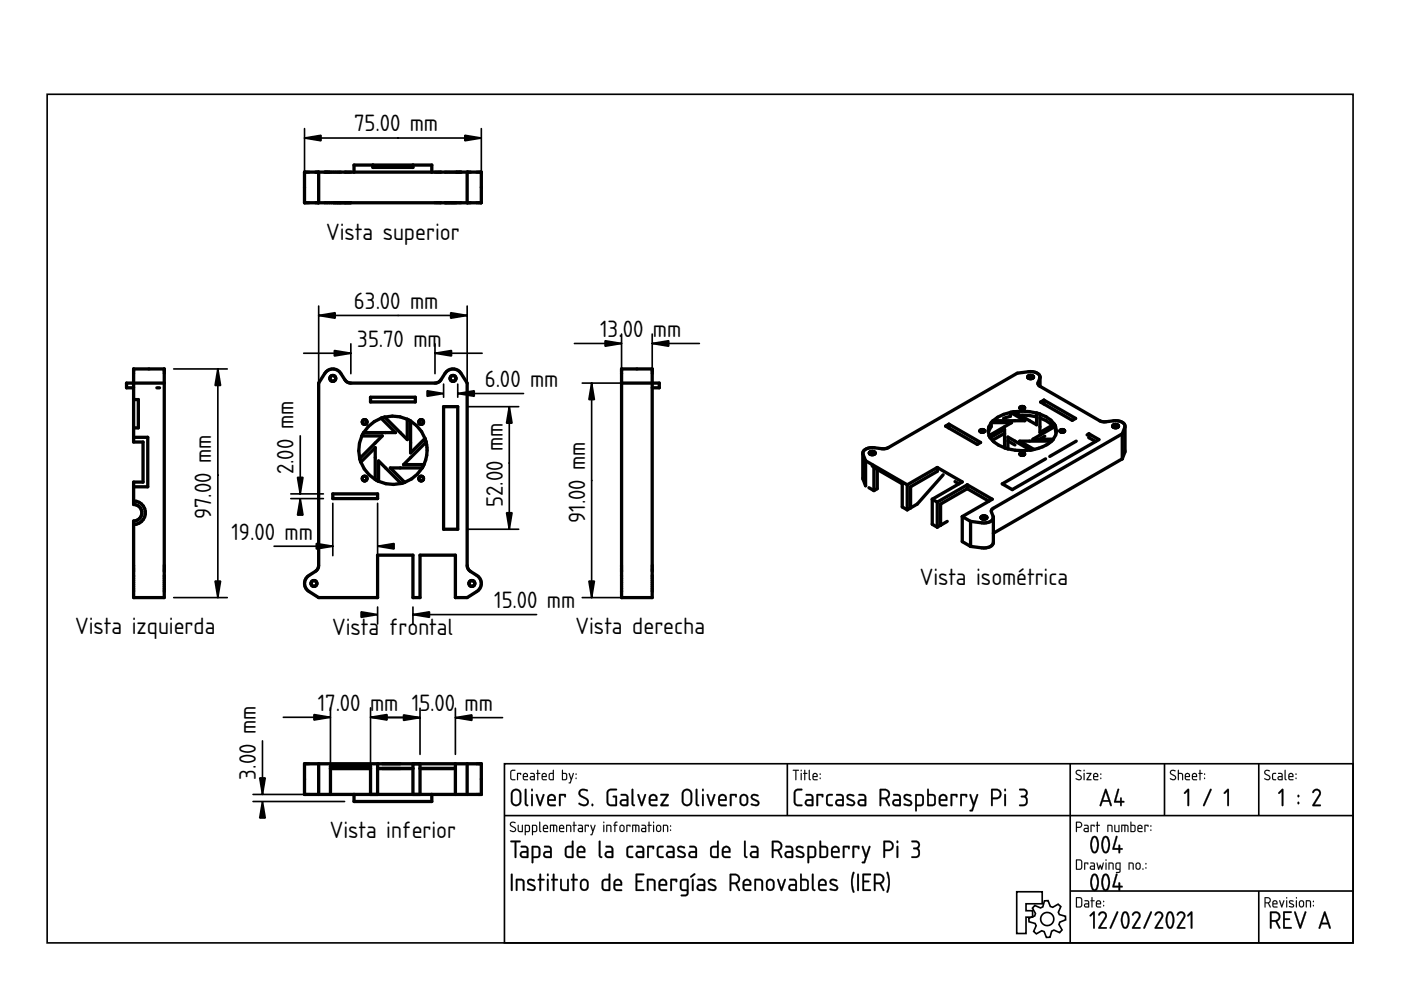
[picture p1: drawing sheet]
<svg xmlns="http://www.w3.org/2000/svg" width="297mm" height="210mm" viewBox="0 0 297 210" stroke-linecap="round" stroke-linejoin="round" font-family="sans-serif">
<defs><g id="words">
<g font-size="4.7">
<text x="75.1" y="27.9">75.00 mm</text>
<text x="69.2" y="50.8">Vista superior</text>
<text x="75.1" y="65.5">63.00 mm</text>
<text x="127.2" y="71.4">13.</text>
<text x="132" y="71.4">00</text>
<text x="138.4" y="71.4">mm</text>
<text x="75.7" y="73.5">35.70 mm</text>
<text x="102.8" y="82">6.00 mm</text>
<text x="62.3" y="100.6" transform="rotate(-90 62.3 100.6)">2.00 mm</text>
<text x="106.6" y="107.5" transform="rotate(-90 106.6 107.5)">52.00 mm</text>
<text x="44.8" y="110.1" transform="rotate(-90 44.8 110.1)">97.00 mm</text>
<text x="124" y="110.9" transform="rotate(-90 124 110.9)">91.00 mm</text>
<text x="49.1" y="114.4">19.00 mm</text>
<text x="195" y="124">Vista isométrica</text>
<text x="104.8" y="128.9">15.00 mm</text>
<text x="15.9" y="134.5">Vista izquierda</text>
<text x="70.4" y="134.7">Vista frontal</text>
<text x="122" y="134.5">Vista derecha</text>
<text x="67.4" y="150.7">17</text>
<text x="71.2" y="150.7">.00 mm 15.00</text>
<text x="98.5" y="150.8">mm</text>
<text x="54.3" y="165.3" transform="rotate(-90 54.3 165.3)">3.00 mm</text>
<text x="69.9" y="177.7">Vista inferior</text>
</g>
</g></defs>
<g fill="none" stroke="#000" stroke-width=".35">
<path d="M10 20h276.9v179.9h-276.9zM64.6 27.3v10.4M64.6 29.3h37.4M102 27.3v10.4M36.8 78.2h11.4M46.2 78.2v48.5M64.4 74.9h10M67.6 64.9v53M67.6 66.9h31.4M74.4 72.9v6.3M92.2 72.9v6.3M92.2 74.9h10"/>
<path d="M99 64.9v53M121.8 72.8h10M131.8 70.8v8.4M138.3 70.8v8.4M138.3 72.8h10M63.7 92.4v12.3M94.1 81.4v2.8M97.1 81.4v2.8M97.1 83.4h13.9M99 86.2h11M108 86.2v26M123.4 81.2h12.9"/>
<path d="M125.4 81.2v45.5M58.1 115.8h12.5M61.7 105.7h6.9M61.7 104.7h6.9M70.6 106.7v11.1M80.1 106.7v11.1M99 112.2h11M36.8 126.7h11.4M80.1 128.7v3.6M87.6 128.7v3.6M87.6 130.3h26.2M123.4 126.7h12.9"/>
<path d="M55.7 157.1v11.3M60.1 152.1h10M70.1 150.1v16.3M78.6 150.1v16.3M78.6 152.1h10M79.1 152.2h10M89.1 150.2v9.7M96.6 150.2v9.7M96.6 152.2h9.9M53.7 169.9h19.4M53.7 168.4h19.4M107 161.9h179.9v38h-179.9z"/>
<path d="M107 172.9h179.9M166.9 161.9v11M226.9 161.9v38M246.9 161.9v11M266.9 161.9v11M215.6 189.1h5.4v2.5h-3.5v1.5h1.4v1.4h-1.4v3.4h-1.9zM219.4 192l1.2 .5 .5-.2 .3-1.3h.8l.5 1.2 .5 .2 1.1-.7 .6 .5-.5 1.2 .2 .5 1.3 .4v.7l-1.2 .5-.2 .5 .7 1.2-.5 .5-1.2-.5-.5 .2-.4 1.3-.7 .1-.5-1.3-.5-.2-1.2 .7-.5-.5 .5-1.2-.2-.5-1.3-.4-.1-.7 1.3-.5 .1-.5-.6-1.2zM226.9 188.9h60M266.9 188.9v11"/>
<circle cx="222" cy="194.9" r="1.4"/>
</g>
<g fill="#000">
<path d="M108.2 174.4l.3-.2h.5l.3 .1-.1 .2a.48 .48 0 0 0-.5-.1 .48 .48 0 0 0-.3 .5l1 .8-.1 .6a.76 .76 0 0 1-1.2-.3l.9 .2 .2-.3-1.1-.9zM108.3 174.4l-.2 .6 .9 .5a.35 .35 0 0 1 .2 .4 .35 .35 0 0 1-.3 .3l-.7-.2v.2a.67 .67 0 0 0 .8 .2 .67 .67 0 0 0 .4-.7l-1.1-.9 .2-.4 .8 .1a.65 .65 0 0 0-1-.1zM109.8 174.9l.2 .1v1.1l.6 .1v-1.2l.2-.1v1.5h-.6l-.3-.1zM109.8 174.9l.1 1.4 .9 .1v-1.5l-.1 .1v1.2h-.5l-.2-.1v-1.1zM111.5 175.1v1.1h.5l.1-1zM111.5 175.1l.7 .1-.2 1h-.5zM111.3 174.9h.8l.3 .4-.1 1-.8 .1-.1 .7-.2-.1zM111.3 174.9v2.1h.2v-.6h.5a.95 .95 0 0 0 .2-1.4zM113 175.1v1.1h.6v-1zM113 175.1l.7 .1-.1 1h-.6zM112.8 174.9h.8l.3 .4-.1 1-.8 .1-.1 .7-.1-.1zM112.8 174.9v2.1h.2v-.6h.5a.95 .95 0 0 0 .3-1.4zM114.3 174.2l.3 .1v1.7l.2 .3-.2 .1-.3-.3zM114.4 174.3l-.1 1.8 .1 .2 .2 .1-.1-2.1zM115.4 175.2l-.1 .3h.7l-.2-.4zM115.4 175.2l.4-.1 .2 .5h-.7zM115.3 175a.56 .56 0 0 1 .7 0 .56 .56 0 0 1 .1 .8l-.8-.1 .1 .4 .8 .2-.7 .1a.92 .92 0 0 1-.2-1.4zM115.3 175l-.2 .4 .1 .9 1 .1v-.2h-.8l-.1-.3v-.2h.9l-.1-.6-.4-.2zM116.6 174.9l1.4 .1 .2 .3-.1 1.1-.2-.1v-1.1l-.4-.1v1.2l-.1 .1-.2-.1 .1-1.2h-.5v1.2l-.2 .1zM116.6 174.9v1.5l.2-.1v-1.2h.5l.1 1.3 .1-1.3h.4v1.2l.2 .1a1.36 1.36 0 0 0-.2-1.5zM118.8 175.2l-.1 .3h.7l-.2-.4zM118.8 175.2l.4-.1 .2 .5h-.7zM118.7 175a.56 .56 0 0 1 .8 0 .56 .56 0 0 1 0 .8l-.8-.1 .1 .4 .8 .2-.6 .1a.92 .92 0 0 1-.3-1.4zM118.7 175l-.2 .4 .1 .9 1 .1v-.2h-.8l-.1-.3v-.2h.9l-.1-.6-.4-.2zM120 174.9h.7l.3 .1 .1 1.4-.2-.1-.1-1.1-.6-.1v1.2l-.2 .1zM120.1 174.9v1.5l.1-.1v-1.2l.7 .1 .1 1.2 .1-.7a.7 .7 0 0 0-.2-.8 .7 .7 0 0 0-.8 0zM121.6 174.2l.2 .1v.6l.5 .1-.5 .1v1.2l-.1 .1-.1-.1v-1.2l-.2-.1 .2-.1zM121.6 174.2v.7l-.2 .1 .2 .1 .1 1.3 .1-1.3 .5-.1-.5-.1v-.6zM122.8 175.8l.1 .4h.5v-.5zM122.8 175.8l.6-.1v.5h-.6zM122.6 174.9h.8l.2 .4v1.1h-.7a.46 .46 0 0 1-.4-.4 .46 .46 0 0 1 .4-.5h.5v-.3l-.8-.1zM122.6 174.9v.1l.8 .2v.4h-.5a.43 .43 0 0 0-.4 .4 .43 .43 0 0 0 .4 .4h.7v-1.1l-.3-.4zM124 174.9l.9 .1-.1 .3-.2-.2h-.4v1.2l-.1 .1-.1-.1zM124 174.9l.1 1.5 .1-1.3h.5l.1 .2v-.3zM125.2 174.9l.2 .1 .3 1 .3-1 .2-.1 .1 .1-.8 2.1-.4-.1 .3-.1 .2-.6zM125.2 174.9l.4 1.4-.2 .6-.2 .1 .3 .1 .7-2.1h-.1l-.4 1-.3-1zM127.9 174.9l.2 .1v1.3l-.1 .1-.1-.1zM127.9 174.9l.1 1.5 .1-1.4zM127.9 174.4a.15 .15 0 0 1 .3 0 .15 .15 0 0 1-.3 0zM127.9 174.2v.3h.2v-.3zM128.6 174.9h.6l.3 .1 .1 1.4-.2-.1v-1.1l-.7-.1 .1 1.2-.2 .1zM128.6 174.9v1.5l.1-.1v-1.2l.7 .1 .1 1.2 .1-.7a.7 .7 0 0 0-.2-.8 .7 .7 0 0 0-.8 0zM130.4 174.3l.5-.1v.2l-.3 .1-.1 .4 .4 .1-.4 .1v1.2l-.1 .1-.1-1.3-.3-.1 .3-.1zM130.4 174.3l-.1 .6-.3 .1 .3 .1 .1 1.3 .1-1.3 .4-.1-.4-.1v-.3l.4-.2v-.2zM131.7 175.2l-.1 .8 .4 .2 .2-.2v-.7l-.2-.2zM131.6 175.1h.4l.2 .2v.7l-.2 .2-.4-.2zM131.5 175l.5-.1 .4 .3v.8l-.3 .4h-.4l-.4-.4v-.8zM131.5 175l-.1 .2-.1 .7a.53 .53 0 0 0 .6 .5 .53 .53 0 0 0 .5-.5l-.1-.9-.4-.1zM132.8 174.9l.9 .1-.1 .3-.1-.2h-.5v1.2l-.1 .1-.1-.1zM132.8 174.9l.1 1.5 .1-1.3h.5l.1 .2 .1-.3zM134.1 174.9l1.3 .1 .2 .3v1.1l-.3-.1v-1.1l-.4-.1v1.2l-.1 .1-.1-.1v-1.2h-.5v1.2l-.2 .1zM134.1 174.9v1.5l.1-.1v-1.2h.5l.1 1.3 .1-1.3h.4l.1 1.2 .1 .1a1.36 1.36 0 0 0-.2-1.5zM136.2 175.8l.1 .4h.5v-.5zM136.2 175.8l.6-.1v.5h-.6zM136 174.9h.8l.2 .4v1.1h-.7a.46 .46 0 0 1-.4-.4 .46 .46 0 0 1 .4-.5h.5v-.3l-.8-.1zM136.1 174.9v.1l.7 .2v.4h-.5a.43 .43 0 0 0-.4 .4 .43 .43 0 0 0 .4 .4h.7v-1.1l-.3-.4zM137.5 174.2l.2 .1v.6l.5 .1-.5 .1v1.2l-.1 .1-.1-.1v-1.2l-.2-.1 .2-.1zM137.5 174.2v.7l-.2 .1 .2 .1 .1 1.3 .1-1.3 .4-.1-.4-.1v-.6zM138.5 174.9l.2 .1v1.3l-.1 .1-.2-.1zM138.5 174.9l.1 1.5 .1-1.4zM138.4 174.4a.15 .15 0 0 1 .3 0 .15 .15 0 0 1-.3 0zM138.5 174.2v.3h.1v-.3zM139.4 175.2v.8l.3 .2 .2-.2v-.7l-.1-.2zM139.4 175.1h.4l.2 .2v.7l-.3 .2-.4-.2zM139.3 175a.55 .55 0 0 1 .6-.1 .55 .55 0 0 1 .3 .5l-.1 .8-.3 .2h-.4l-.3-.5v-.7zM139.3 175l-.2 .2v.7a.53 .53 0 0 0 .5 .5 .53 .53 0 0 0 .6-.5l-.2-.9-.4-.1zM140.6 174.9h.6l.4 .1v1.4l-.2-.1v-1.1l-.6-.1v1.2l-.2 .1zM140.6 174.9v1.5l.2-.1v-1.2l.6 .1 .2 1.2v-.7a.7 .7 0 0 0-.2-.8 .7 .7 0 0 0-.8 0zM142.1 175.9h.2v.3l-.2-.1zM142.1 175.9v.2h.1v-.2zM142.1 175h.2v.3h-.2zM142.1 175v.2h.1v-.2z"/>
<path d="M108.3 174.4a.64 .64 0 0 1 1 .1h-.1a.49 .49 0 0 0-.6-.1 .49 .49 0 0 0-.2 .5l.7 .5a.6 .6 0 0 1 .2 .8 .6 .6 0 0 1-.9 .1l-.3-.1 .1-.2a.51 .51 0 0 0 .6 .2 .51 .51 0 0 0 .4-.5l-1-.6-.1-.3zM109.8 174.9l.2 .1v1.1l.2 .1h.5v-1.2l.1-.1v1.5l-.9-.1zM111.5 175.1v1.1h.5l.1-1zM111.3 174.9a.77 .77 0 0 1 .9 .1 .77 .77 0 0 1 .2 .9l-.3 .5h-.6l-.1 .7h-.1zM113 175.1v1.1h.6l.1-1zM112.8 174.9a.77 .77 0 0 1 1 .1 .77 .77 0 0 1 .1 .9l-.2 .5h-.7v.7h-.2zM114.3 174.2l.2 .1v1.7l.3 .3-.2 .1-.3-.3zM115.4 175.2l-.1 .3h.7l-.2-.4zM115.3 175a.55 .55 0 0 1 .7 0 .55 .55 0 0 1 .1 .7h-.8l.1 .5 .8 .1-.7 .1a.91 .91 0 0 1-.2-1.4zM116.6 174.9h1.3a1.25 1.25 0 0 1 .1 1.5l-.1-1.2-.2-.1h-.2l-.1 1.3-.1-.1v-1.2h-.5v1.2l-.2 .1zM118.8 175.2l-.1 .3h.7l-.2-.4zM118.7 175a.55 .55 0 0 1 .7 0 .55 .55 0 0 1 .1 .7h-.8l.1 .5 .8 .1-.6 .1a.91 .91 0 0 1-.3-1.4zM120 174.9a.71 .71 0 0 1 .9 0 .71 .71 0 0 1 .2 .8l-.1 .7-.1-1.2-.7-.1v1.2l-.2 .1zM121.6 174.2l.2 .1v.6l.5 .1-.5 .1-.1 1.3-.1-1.3-.2-.1 .2-.1zM122.8 175.8l.1 .4h.5v-.5zM122.6 174.9h.7l.3 .4v1.1h-.7a.44 .44 0 0 1-.4-.4 .44 .44 0 0 1 .4-.5h.5v-.3l-.8-.1zM124 174.9l.9 .1-.1 .3-.2-.2h-.4l-.1 1.3zM125.2 174.9l.2 .1 .3 1 .4-1h.2l-.8 2.1-.3-.1 .2-.1 .2-.6zM127.9 174.9l.2 .1-.1 1.4zM127.9 174.4a.15 .15 0 0 1 .3 0 .15 .15 0 0 1-.3 0zM128.6 174.9a.71 .71 0 0 1 .8 0 .71 .71 0 0 1 .2 .8l-.1 .7-.1-1.2-.7-.1v1.2l-.1 .1zM130.4 174.3l.5-.1v.2l-.4 .2v.3l.4 .1-.4 .1-.1 1.3-.1-1.3-.3-.1 .3-.1zM131.7 175.2l-.2 .7a.34 .34 0 0 0 .4 .3 .34 .34 0 0 0 .3-.4l-.1-.6zM131.5 175l.6-.1a.93 .93 0 0 1 0 1.5h-.4a.96 .96 0 0 1-.2-1.4zM132.8 174.9l.9 .1-.1 .3-.1-.2h-.5l-.1 1.3zM134.1 174.9h1.2a1.25 1.25 0 0 1 .2 1.5l-.2-1.2-.2-.1h-.2l-.1 1.3-.1-.1v-1.2h-.5v1.2l-.2 .1zM136.2 175.8l.1 .4h.5v-.5zM136 174.9h.8l.2 .4v1.1h-.7a.44 .44 0 0 1-.4-.4 .44 .44 0 0 1 .4-.5h.5v-.3l-.8-.1zM137.5 174.2l.2 .1v.6l.5 .1-.5 .1-.1 1.3-.1-1.3-.2-.1 .2-.1zM138.5 174.9l.2 .1-.1 1.4zM138.5 174.4a.14 .14 0 0 1 .2 0 .14 .14 0 0 1-.2 0zM139.4 175.2l-.1 .7a.34 .34 0 0 0 .4 .3 .34 .34 0 0 0 .3-.4l-.1-.6zM139.3 175l.6-.1a.93 .93 0 0 1-.1 1.5h-.4a.96 .96 0 0 1-.1-1.4zM140.6 174.9a.71 .71 0 0 1 .8 0 .71 .71 0 0 1 .3 .8l-.1 .7-.2-1.2-.6-.1v1.2l-.2 .1zM142.1 175.9h.2v.2h-.2zM142.1 175h.2v.3h-.2z"/>
<path d="M108.2 178.2h2l.2 .2-.2 .2h-.7v3.1l-.2 .2-.2-.2v-3.1l-.9-.1zM108.3 178.3v.2l.8 .1v3.1l.2 .2 .2-.2v-3.1h.7l.2-.2-.2-.2zM110.7 180.9l-.1 .4 .2 .2 .9 .1v-.8zM110.6 180.9l1.1-.1v.8l-1-.1-.2-.3zM110.4 179.4l1.1-.1 .5 .6 .1 1.9-.3 .1h-.9a.76 .76 0 0 1-.7-.7 .76 .76 0 0 1 .7-.8h.8l-.1-.5-.2-.2h-1zM110.5 179.4v.2l1 .1 .2 .2v.6h-.8a.71 .71 0 0 0-.7 .7 .71 .71 0 0 0 .7 .7l1.1-.1v-1.9l-.5-.5zM113.1 179.7v1.9l.9-.1 .2-.3-.1-1.4zM113.1 179.7h.9l.2 .2v1.3l-.2 .4h-.9zM112.8 179.4h1.3l.3 .2 .2 .5-.1 1.4-.4 .4h-1v.9l-.2 .3-.2-.3zM112.8 179.4v3.6h.2l.1-.2v-.9l1.1-.1a2.14 2.14 0 0 0 .3-1.9v-.1a1.5 1.5 0 0 0-1.7-.4zM115.6 180.9v.4l.2 .2 .8 .1v-.8zM115.6 180.9l1-.1v.8l-1-.1-.1-.3zM115.4 179.4l1.1-.1 .5 .6v1.9l-.2 .1h-.9a.76 .76 0 0 1-.8-.7 .76 .76 0 0 1 .8-.8h.7v-.5l-.2-.2h-1zM115.4 179.4v.2l1 .1 .2 .2v.6h-.7a.71 .71 0 0 0-.7 .7 .71 .71 0 0 0 .7 .7l1.1-.1-.1-1.9-.4-.5zM120.3 179.8l-.2 .4 .1 1.1 .1 .2 .9 .1v-1.9zM120.3 179.7h1v1.9h-.7l-.5-.2v-1.2zM119.9 179.6a1.33 1.33 0 0 1 1.3-.3v-.9l.2-.2 .2 .2v3.3l-.2 .2a1.5 1.5 0 0 1-1.4-.2l-.3-.5v-1.2zM120 179.6l-.2 .4 .1 1.5 .4 .4h1.1l.2-.2v-3.3l-.2-.2-.1 .2-.1 1a1.28 1.28 0 0 0-1.2 .2zM122.8 179.9l-.2 .5h1.1a.55 .55 0 0 0-.2-.6 .55 .55 0 0 0-.7 .1zM122.7 179.9l.3-.2 .5 .1 .3 .7h-1.2zM122.6 179.5v.1a.92 .92 0 0 1 1.2 0 .92 .92 0 0 1 .1 1.2h-1.3l.2 .7h1.1l.2 .2-.2 .2h-.9a.92 .92 0 0 1-.8-1.2 1.17 1.17 0 0 1 .4-1.2zM122.6 179.6a2.22 2.22 0 0 0-.1 2.1l.5 .2h.9l.2-.2-.2-.1-1.1-.1-.2-.4v-.3l1.4-.1 .1-.7-.2-.4-.7-.2zM127 178.3h.3v.1v2.9l.4 .4a.54 .54 0 0 1-.7 0 .54 .54 0 0 1-.1-.7zM127 178.3v.1a8.4 8.4 0 0 0 .1 3.3l.4 .2 .2-.2-.4-.4v-2.9zM128.7 180.9l-.1 .4 .2 .2 .9 .1v-.8zM128.6 180.9l1.1-.1v.8l-1.1-.1-.1-.3zM128.4 179.4l1.1-.1 .5 .6v1.9l-.2 .1h-.9a.76 .76 0 0 1-.7-.7 .76 .76 0 0 1 .7-.8h.8l-.1-.5-.2-.2h-1zM128.4 179.4v.2l1.1 .1 .2 .2v.6h-.8a.71 .71 0 0 0-.7 .7 .71 .71 0 0 0 .7 .7l1.1-.1v-1.9l-.5-.5zM133 179.5a1.11 1.11 0 0 1 1.3 0l-.1 .2a.86 .86 0 0 0-1 .5v1.1l1 .3 .1 .1a.97 .97 0 0 1-1.2 .1 .97 .97 0 0 1-.3-1.2v-.7zM133 179.6l-.1 .3a2.6 2.6 0 0 0 .1 1.8 1.1 1.1 0 0 0 1.2 0l-.1-.1-.8-.1a1.97 1.97 0 0 1 0-1.8h.8l.1-.2a1.12 1.12 0 0 0-1.2 .1zM135.2 180.9l-.1 .4 .2 .2 .9 .1v-.8zM135.2 180.9l1-.1v.8l-1-.1-.1-.3zM135 179.4l1.1-.1 .5 .6v1.9l-.2 .1h-1a.76 .76 0 0 1-.7-.7 .76 .76 0 0 1 .8-.8h.7v-.5l-.2-.2h-1zM135 179.4v.2l1 .1 .2 .2v.6h-.7a.71 .71 0 0 0-.7 .7 .71 .71 0 0 0 .6 .7l1.1-.1v-1.9l-.4-.5zM137.2 179.4l1.3-.1 .2 .2v.5l-.2 .1-.1-.1-.1-.3h-.7v2l-.2 .2-.2-.2zM137.3 179.4a4.3 4.3 0 0 0 .1 2.5l.1-.2v-2h.9l.1 .3 .2-.5-.2-.1zM139.4 179.5a1.11 1.11 0 0 1 1.3 0v.2a.86 .86 0 0 0-1.1 .5l.1 1.1 1 .3v.1a.97 .97 0 0 1-1.2 .1 .97 .97 0 0 1-.3-1.2l.1-.7zM139.5 179.6l-.2 .3a2.6 2.6 0 0 0 .2 1.8 1.1 1.1 0 0 0 1.2 0l-.2-.1-.7-.1a1.97 1.97 0 0 1 0-1.8h.7l.2-.2a1.12 1.12 0 0 0-1.2 .1zM141.7 180.9l-.1 .4 .2 .2 .9 .1v-.8zM141.6 180.9l1.1-.1v.8l-1.1-.1-.1-.3zM141.4 179.4l1.1-.1 .5 .6v1.9l-.2 .1h-.9a.76 .76 0 0 1-.7-.7 .76 .76 0 0 1 .7-.8h.8l-.1-.5-.2-.2h-1zM141.4 179.4v.2l1 .1 .3 .2v.6h-.8a.71 .71 0 0 0-.7 .7 .71 .71 0 0 0 .7 .7l1.1-.1v-1.9l-.5-.5zM143.7 179.5a1.2 1.2 0 0 1 1.6 .2l-.2 .2a.82 .82 0 0 0-1.1 .1l.1 .2 .9 .5a.68 .68 0 0 1 .4 .8 .68 .68 0 0 1-.9 .4l-.9-.2 .1-.3 1 .1 .3-.1v-.3l-1-.5a.68 .68 0 0 1-.3-1.1zM143.8 179.5l-.2 .5 .2 .4 1 .6 .3 .3-.3 .3-1.1-.2-.1 .2a1.8 1.8 0 0 0 1.5 .2 .61 .61 0 0 0 .3-.6 .61 .61 0 0 0-.4-.5l-.9-.4-.2-.3a.62 .62 0 0 1 1-.2h.3l-.1-.3-.9-.1zM146.4 180.9l-.1 .4 .2 .2 .9 .1v-.8zM146.4 180.9l1-.1v.8l-1-.1-.1-.3zM146.2 179.4l1.1-.1 .5 .6v1.9l-.2 .1h-1a.76 .76 0 0 1-.7-.7 .76 .76 0 0 1 .7-.8h.8v-.5l-.2-.2h-1zM146.2 179.4v.2l1 .1 .2 .2v.6h-.8a.71 .71 0 0 0-.6 .7 .71 .71 0 0 0 .6 .7l1.1-.1v-1.9l-.4-.5zM151.1 179.8l-.2 .4 .1 1.1 .1 .2 .9 .1v-1.9zM151.1 179.7h1v1.9h-.8l-.4-.2v-1.2zM150.7 179.6a1.33 1.33 0 0 1 1.3-.3v-.9l.2-.2 .2 .2v3.3l-.2 .2a1.5 1.5 0 0 1-1.4-.2l-.3-.5v-1.2zM150.7 179.6l-.1 .4 .1 1.5 .4 .4h1.1l.2-.2v-3.3l-.2-.2-.1 .2-.1 1a1.28 1.28 0 0 0-1.3 .2zM153.5 179.9l-.1 .5h1.1a.55 .55 0 0 0-.2-.6 .55 .55 0 0 0-.7 .1zM153.5 179.9l.3-.2 .5 .1 .3 .7h-1.2zM153.4 179.5a.94 .94 0 0 1 1.2 .1 .94 .94 0 0 1 .1 1.2h-1.3l.2 .7h1.1l.2 .2-.2 .2h-.9a.92 .92 0 0 1-.8-1.2 1.08 1.08 0 0 1 .4-1.1zM153.4 179.6a2.22 2.22 0 0 0-.1 2.1l.5 .2h.9l.2-.2-.2-.1-1.1-.1-.2-.4v-.3l1.4-.1v-.7l-.1-.4-.7-.2zM157.8 178.3h.3v.1v2.9l.4 .4a.54 .54 0 0 1-.7 0 .54 .54 0 0 1-.1-.7zM157.8 178.3v.1a8.4 8.4 0 0 0 .1 3.3l.4 .2 .2-.2-.4-.4v-2.9zM159.5 180.9l-.1 .4 .2 .2 .9 .1v-.8zM159.4 180.9l1.1-.1v.8l-1.1-.1-.1-.3zM159.2 179.4l1.1-.1 .5 .6v1.9l-.2 .1h-.9a.76 .76 0 0 1-.7-.7 .76 .76 0 0 1 .7-.8h.8l-.1-.5-.2-.2h-1zM159.2 179.4v.2l1 .1 .2 .2 .1 .6h-.8a.71 .71 0 0 0-.7 .7 .71 .71 0 0 0 .7 .7l1.1-.1v-1.9l-.5-.5zM164 178.6v1.5a1.04 1.04 0 0 0 1.5-.8l-.4-.6zM164 178.6h1l.3 .2a.67 .67 0 0 1 0 1l-.3 .3h-1zM163.7 178.3l.1-.1a1.74 1.74 0 0 1 1.8 .4 1.1 1.1 0 0 1-.4 1.8l.6 1.2v.3l-.3-.1-.7-1.4h-.8v1.3v.2h-.3zM163.7 178.3v3.6l.3-.2v-1.3h.8l.7 1.4 .3 .1v-.3l-.7-1.3 .6-.4a1.06 1.06 0 0 0-.9-1.6zM166.8 180.9l-.1 .4 .2 .2 .9 .1v-.8zM166.8 180.9l1-.1v.8l-1-.1-.1-.3zM166.5 179.4l1.2-.1 .5 .6v1.9l-.2 .1h-1a.76 .76 0 0 1-.7-.7 .76 .76 0 0 1 .7-.8h.8v-.5l-.2-.2h-1.1zM166.6 179.4v.2l1 .1 .2 .2v.6h-.8a.71 .71 0 0 0-.7 .7 .71 .71 0 0 0 .7 .7l1.1-.1v-1.9l-.5-.5zM168.9 179.5a1.2 1.2 0 0 1 1.5 .2l-.2 .2a.82 .82 0 0 0-1.1 .1l.2 .2 .9 .5a.68 .68 0 0 1 .3 .8 .68 .68 0 0 1-.8 .4l-1-.2 .2-.3 1 .1 .2-.1v-.3l-1-.5a.68 .68 0 0 1-.2-1.1zM168.9 179.5l-.2 .5 .2 .4 1.1 .6 .2 .3-.2 .3-1.1-.2-.2 .2a1.8 1.8 0 0 0 1.6 .2 .61 .61 0 0 0 .2-.6 .61 .61 0 0 0-.3-.5l-.9-.4-.2-.3a.62 .62 0 0 1 1-.2h.2v-.3l-.9-.1zM171.6 179.7v1.9l.9-.1 .2-.3-.1-1.4zM171.5 179.7h1l.2 .2v1.3l-.2 .4h-1zM171.2 179.4h1.3l.4 .2 .2 .5-.1 1.4-.4 .4h-1v.9l-.2 .3-.2-.3zM171.3 179.4v3.6h.2v-.2v-.9l1.2-.1a2.14 2.14 0 0 0 .3-1.9l-.1-.1a1.5 1.5 0 0 0-1.6-.4zM174.1 179.7v1.9l.9-.1 .2-.4v-1.2l-.2-.2zM174.1 179.7l1 .1a2.22 2.22 0 0 1-.1 1.7l-.9 .1zM173.8 178.3h.3v.1v.9h1l.4 .4 .1 1.5-.2 .5a1.61 1.61 0 0 1-1.4 .2l-.3-.2zM173.8 178.3v3.4l.2 .2a1.56 1.56 0 0 0 1.3-.2l.2-.5-.1-1.6-.3-.2h-1v-1zM176.7 179.9l-.1 .5h1.1a.55 .55 0 0 0-.3-.6 .55 .55 0 0 0-.7 .1zM176.7 179.9l.3-.2 .5 .1 .2 .7h-1.2zM176.5 179.5v.1a.92 .92 0 0 1 1.3 0 .92 .92 0 0 1 .1 1.2h-1.3l.1 .7h1.1l.3 .2-.3 .2h-.9a.92 .92 0 0 1-.7-1.2 1.17 1.17 0 0 1 .3-1.2zM176.5 179.6a2.22 2.22 0 0 0-.1 2.1l.5 .2h.9l.2-.2-.2-.1-1.1-.1-.2-.4v-.3l1.5-.1v-.7l-.2-.4-.7-.2zM178.7 179.4l1.3-.1 .2 .2-.1 .5-.1 .1-.2-.1v-.3h-.7v2l-.2 .2-.2-.2zM178.8 179.4a4.3 4.3 0 0 0 .1 2.5l.1-.2v-2h.8l.2 .3 .1-.5-.1-.1zM180.8 179.4l1.2-.1 .2 .2v.5l-.1 .1-.2-.1v-.3h-.8v2l-.2 .2-.2-.2zM180.8 179.4a4.3 4.3 0 0 0 .1 2.5l.2-.2v-2h.8l.2 .3 .1-.5-.2-.1zM182.7 179.4l.4 .1 .5 1.7 .6-1.7 .2-.2 .2 .2-1.1 3.4-.3 .2-.5-.1v-.1l.1-.2h.3l.3-.9zM182.8 179.4l.7 2.4-.4 .9-.4 .2 .5 .1 .2-.1 1.1-3.4-.1-.1-.2 .1-.6 1.8-.5-1.8zM187.6 178.6v1.5h.9a.72 .72 0 0 0 .6-.8 .72 .72 0 0 0-.7-.7zM187.6 178.6h.8a.77 .77 0 0 1 .8 .7 .77 .77 0 0 1-.7 .8h-.9zM187.3 178.3l.2-.1a1.71 1.71 0 0 1 1.7 .4 1.11 1.11 0 0 1 .2 1.2 1.11 1.11 0 0 1-.9 .7l-.9-.1 .1 1.3-.1 .2h-.3zM187.4 178.3l-.1 3.4 .2 .2 .1-.2v-1.3a1.49 1.49 0 0 0 1.7-.4 1.1 1.1 0 0 0-.9-1.7zM190.1 179.4h.3l.1 .1v2.2l-.2 .2-.2-.2zM190.1 179.4v2.3l.2 .2 .1-.2v-2.2zM190 178.5a.3 .3 0 0 1 .6 0 .3 .3 0 0 1-.6 0zM190.2 178.3l-.1 .4h.3v-.4zM193.3 178.3l1.1-.1 .4 .3a.88 .88 0 0 1-.1 1.4 1.2 1.2 0 0 1 .2 1.7 1.2 1.2 0 0 1-1.7 .1l.2-.2 1.1-.1a.87 .87 0 0 0 .1-1 .87 .87 0 0 0-1-.4v-.3h.2a.61 .61 0 0 0 .7-.2 .61 .61 0 0 0 .1-.7l-1.3-.2zM193.3 178.3v.2l.9 .1a.56 .56 0 0 1 .5 .3 .56 .56 0 0 1-.2 .6l-.9 .4 1 .3a.9 .9 0 0 1 0 1.2 .9 .9 0 0 1-1.2 .2l-.2 .1a1.15 1.15 0 0 0 1.7-.2 1.15 1.15 0 0 0-.3-1.6 .93 .93 0 0 0 .3-1.2 .93 .93 0 0 0-1.1-.5z"/>
<path d="M108.3 178.3l1.9-.1 .2 .2-.2 .2h-.7v3.1l-.2 .2-.2-.2v-3.1l-.8-.1zM110.7 180.9l-.1 .4 .2 .2 .9 .1v-.8zM110.4 179.4h1.1l.5 .5v1.9l-.2 .1h-.9a.74 .74 0 0 1-.7-.7 .74 .74 0 0 1 .7-.8h.8l-.1-.5-.2-.2-1-.1zM113.1 179.7v1.9l.9-.1 .2-.3v-1.3l-.2-.2zM112.8 179.4a1.38 1.38 0 0 1 1.7 .5l.1 .2a1.71 1.71 0 0 1-.5 1.8h-1l-.1 1.1h-.2zM115.6 180.9l-.1 .4 .2 .2 .9 .1v-.8zM115.4 179.4h1.1l.5 .5v1.9l-.2 .1h-.9a.74 .74 0 0 1-.8-.7 .74 .74 0 0 1 .8-.8h.7v-.5l-.2-.2-1-.1zM120.3 179.7l-.2 .5 .1 1.2 .4 .2h.6v-1.9zM119.9 179.6a1.3 1.3 0 0 1 1.3-.3v-.9l.2-.2 .2 .2v3.3l-.2 .2a1.47 1.47 0 0 1-1.4-.2l-.2-.5v-1.2zM122.8 179.9l-.2 .5h1.2a.58 .58 0 0 0-.3-.6 .58 .58 0 0 0-.7 .1zM122.6 179.6a.92 .92 0 0 1 1.2 0 .92 .92 0 0 1 .1 1.2h-1.3l.2 .7 1.1 .1 .2 .1-.2 .2h-.9a.89 .89 0 0 1-.7-1.2 1.14 1.14 0 0 1 .3-1.1zM127 178.3h.3v.1v2.9l.4 .4a.52 .52 0 0 1-.7 0 .52 .52 0 0 1 0-.7zM128.7 180.9l-.1 .4 .2 .2 .9 .1v-.8zM128.4 179.4h1.1l.5 .5v1.9l-.2 .1h-.9a.74 .74 0 0 1-.7-.7 .74 .74 0 0 1 .7-.8h.8l-.1-.5-.2-.2-1-.1zM133 179.6a1.11 1.11 0 0 1 1.3-.1l-.1 .1a.86 .86 0 0 0-1 .6v1.2l.1 .1 .9 .1 .1 .1a.96 .96 0 0 1-1.2 .1 .96 .96 0 0 1-.3-1.2v-.7zM135.2 180.9l-.1 .4 .2 .2 .9 .1v-.8zM135 179.4h1.1l.5 .5v1.9l-.2 .1h-1a.74 .74 0 0 1-.7-.7 .74 .74 0 0 1 .8-.8h.7v-.5l-.2-.2-1-.1zM137.3 179.4l1.2-.1 .2 .2-.2 .6-.1-.1-.1-.3h-.7v2l-.2 .2a3.9 3.9 0 0 1-.1-2.5zM139.5 179.6a1.11 1.11 0 0 1 1.2-.1v.1a.86 .86 0 0 0-1.1 .6l.1 1.2 .1 .1 .9 .1v.1a.96 .96 0 0 1-1.2 .1 .96 .96 0 0 1-.2-1.2v-.7zM141.6 180.9v.4l.2 .2 .9 .1v-.8zM141.4 179.4h1.1l.5 .5v1.9l-.2 .1h-.9a.74 .74 0 0 1-.7-.7 .74 .74 0 0 1 .7-.8h.8l-.1-.5-.2-.2-1-.1zM143.8 179.5a1.19 1.19 0 0 1 1.4 .2l-.1 .2-.6-.2a.34 .34 0 0 0-.4 0 .34 .34 0 0 0-.1 .4l1 .6a.71 .71 0 0 1 .3 1 .71 .71 0 0 1-1 .2l-.7-.2v-.3h.2a.78 .78 0 0 0 1.3-.1l-.3-.3-.8-.4a.65 .65 0 0 1-.2-1.1zM146.4 180.9l-.1 .4 .2 .2 .9 .1v-.8zM146.2 179.4h1.1l.5 .5v1.9l-.2 .1h-1a.74 .74 0 0 1-.7-.7 .74 .74 0 0 1 .7-.8h.8v-.5l-.2-.2-1-.1zM151.1 179.7l-.2 .5v1.2l.4 .2h.7v-1.9zM150.7 179.6a1.3 1.3 0 0 1 1.3-.3v-.9l.2-.2 .2 .2v3.3l-.2 .2a1.47 1.47 0 0 1-1.4-.2l-.2-.5v-1.2zM153.5 179.9l-.1 .5h1.1a.58 .58 0 0 0-.2-.6 .58 .58 0 0 0-.8 .1zM153.4 179.6a.92 .92 0 0 1 1.2 0 .92 .92 0 0 1 .1 1.2h-1.3l.2 .7 1.1 .1 .2 .1-.2 .2h-.9a.89 .89 0 0 1-.7-1.2 1.14 1.14 0 0 1 .3-1.1zM157.8 178.3h.3v.1v2.9l.4 .4a.52 .52 0 0 1-.7 0 .52 .52 0 0 1-.1-.7zM159.4 180.9v.4l.2 .2 .9 .1v-.8zM159.2 179.4h1.1l.5 .5v1.9l-.2 .1h-.9a.74 .74 0 0 1-.7-.7 .74 .74 0 0 1 .7-.8h.8l-.1-.5-.2-.2-1-.1zM164 178.6v1.5a1.06 1.06 0 0 0 1.5-.8l-.1-.3-.4-.4zM163.7 178.3h.1a1.71 1.71 0 0 1 1.8 .4 1.12 1.12 0 0 1-.4 1.7l.6 1.2v.3l-.3-.1-.7-1.4h-.8v1.3v.2h-.3zM166.8 180.9l-.1 .4 .2 .2 .9 .1v-.8zM166.6 179.4h1.1l.4 .5 .1 1.9-.2 .1h-1a.74 .74 0 0 1-.7-.7 .74 .74 0 0 1 .7-.8h.8v-.5l-.2-.2-1-.1zM168.9 179.5a1.19 1.19 0 0 1 1.5 .2l-.2 .2-.6-.2a.34 .34 0 0 0-.4 0 .34 .34 0 0 0-.1 .4l1.1 .6a.71 .71 0 0 1 .2 1 .71 .71 0 0 1-1 .2l-.6-.2v-.3h.2a.78 .78 0 0 0 1.2-.1l-.2-.3-.9-.4a.65 .65 0 0 1-.2-1.1zM171.6 179.7v1.9l.9-.1 .2-.3v-1.3l-.2-.2zM171.2 179.4a1.38 1.38 0 0 1 1.8 .5v.2a1.71 1.71 0 0 1-.5 1.8h-.9l-.1 1.1h-.3zM174.1 179.7v1.9l.9-.1a1.91 1.91 0 0 0 0-1.8zM173.8 178.3l.3 .1v.9l1 .1 .4 .4 .1 1.4-.2 .5a1.59 1.59 0 0 1-1.4 .2l-.3-.2zM176.7 179.9l-.1 .5h1.1a.58 .58 0 0 0-.3-.6 .58 .58 0 0 0-.7 .1zM176.5 179.6a.92 .92 0 0 1 1.2 0 .92 .92 0 0 1 .2 1.2h-1.3l.1 .7 1.1 .1 .2 .1-.2 .2h-.9a.89 .89 0 0 1-.7-1.2 1.14 1.14 0 0 1 .3-1.1zM178.7 179.4l1.3-.1 .2 .2-.2 .6-.1-.1-.1-.3h-.7v2l-.2 .2a3.9 3.9 0 0 1-.2-2.5zM180.8 179.4l1.2-.1 .2 .2-.1 .6-.2-.1v-.3h-.8v2l-.2 .2a3.9 3.9 0 0 1-.1-2.5zM182.8 179.4l.3 .1 .5 1.7 .6-1.7 .2-.2 .1 .2-1.1 3.4-.2 .1h-.4l-.1-.1 .4-.2 .3-.9zM187.6 178.6v1.5h.9a.75 .75 0 0 0 .6-.8 .75 .75 0 0 0-.7-.7zM187.3 178.3l.2-.1a1.69 1.69 0 0 1 1.7 .4 1.1 1.1 0 0 1 .2 1.2 1.1 1.1 0 0 1-.9 .6h-.9v1.3v.2h-.3zM190.1 179.4h.3v.1v2.2l-.1 .2-.2-.2zM190.1 178.5a.24 .24 0 0 1 .4 0 .24 .24 0 0 1-.4 0zM193.3 178.3a1.2 1.2 0 0 1 1.8 .8l-.4 .8a1.18 1.18 0 0 1 .2 1.6 1.18 1.18 0 0 1-1.7 .2l.2-.1a.88 .88 0 0 0 1.1-.2 .88 .88 0 0 0 .1-1l-.3-.3-.7-.1 .1-.2a.67 .67 0 0 0 .8-.2 .67 .67 0 0 0-.1-.9l-1.1-.2z"/>
<path d="M108.9 167.8l-.2 .5v1.6a.75 .75 0 0 0 .8 .7 .75 .75 0 0 0 .7-.8v-1.5a.75 .75 0 0 0-.5-.6 .75 .75 0 0 0-.8 .1zM108.6 167.5a1.1 1.1 0 0 1 1.2-.2 1.1 1.1 0 0 1 .7 1v1.5a1.1 1.1 0 0 1-1 1.1 1.1 1.1 0 0 1-1.2-1l.1-1.9zM111.3 167.3h.3v.1v2.9l.4 .4a.52 .52 0 0 1-.7 0 .52 .52 0 0 1 0-.7zM112.7 168.4h.2l.1 .1v2.2l-.2 .2-.2-.2zM112.6 167.5a.25 .25 0 0 1 .5 0 .25 .25 0 0 1-.5 0zM113.6 168.4l.4 .1 .5 1.7 .6-1.7 .2-.1 .1 .1-.7 2.3-.2 .1-.2-.1zM116.5 168.9l-.1 .6h1.1a.58 .58 0 0 0-.3-.7 .58 .58 0 0 0-.7 .1zM116.3 168.6a.92 .92 0 0 1 1.3 0 .92 .92 0 0 1 .1 1.2h-1.3l.1 .7 1.1 .1 .3 .2-.3 .1h-.9a.89 .89 0 0 1-.7-1.2 1.14 1.14 0 0 1 .3-1.1zM118.6 168.4l1.2-.1 .2 .2-.2 .6-.1-.1-.1-.3h-.7v2l-.2 .2a3.9 3.9 0 0 1-.1-2.5zM122.9 167.5a1.41 1.41 0 0 1 1.8 .1l-.2 .2a.92 .92 0 0 0-1.5 .4l.4 .5a1.9 1.9 0 0 1 1.4 1 1.07 1.07 0 0 1-.5 1.2 1.07 1.07 0 0 1-1.3-.2l-.3-.2 .1-.3a1.19 1.19 0 0 0 1.7 0 .58 .58 0 0 0-.4-.7l-1.3-.9-.2-.4zM125.5 170.5h.2v.4h-.2zM128.9 167.5l.6-.3 1.3 .1v.2l-.2 .1-1.3 .1-.3 .5v1.9l.3 .4 1.2 .1v-1.5h-.4l-.2-.2 .2-.2 .7 .1v2.1h-1.5l-.6-.4-.1-2.4zM131.9 169.9l-.1 .4 .2 .2 .9 .1v-.8zM131.6 168.4h1.1l.5 .5v1.9l-.2 .1h-.9a.74 .74 0 0 1-.7-.7 .74 .74 0 0 1 .7-.8h.8l-.1-.5-.2-.2-1-.1zM134 167.3h.2l.1 .1v2.9l.3 .4a.52 .52 0 0 1-.6 0 .52 .52 0 0 1-.1-.7zM135.2 168.4l.3 .1 .6 1.7 .5-1.7 .2-.1 .2 .1-.8 2.3-.1 .1-.2-.1zM138 168.9l-.1 .6h1.1a.58 .58 0 0 0-.2-.7 .58 .58 0 0 0-.8 .1zM137.9 168.6a.92 .92 0 0 1 1.2 0 .92 .92 0 0 1 .1 1.2h-1.3l.2 .7 1.1 .1 .2 .2-.2 .1h-.9a.89 .89 0 0 1-.7-1.2 1.14 1.14 0 0 1 .3-1.1zM140 168.4h1.8v.2l-1.3 2h1.1h.2v.3h-1.8v-.3l1.3-1.9h-1.1l-.2-.1zM145.2 167.8l-.3 .5v1.6a.75 .75 0 0 0 .8 .7 .75 .75 0 0 0 .7-.8v-1.5a.75 .75 0 0 0-.4-.6 .75 .75 0 0 0-.8 .1zM144.9 167.5a1.1 1.1 0 0 1 1.2-.2 1.1 1.1 0 0 1 .7 1v1.5a1.1 1.1 0 0 1-1.1 1.1 1.1 1.1 0 0 1-1.1-1v-1.9zM147.6 167.3h.2l.1 .1v2.9l.3 .4a.52 .52 0 0 1-.6 0 .52 .52 0 0 1-.1-.7zM148.9 168.4h.3v.1v2.2l-.2 .2-.1-.2zM148.8 167.5a.25 .25 0 0 1 .5 0 .25 .25 0 0 1-.5 0zM149.9 168.4l.3 .1 .5 1.7 .6-1.7 .2-.1 .2 .1-.8 2.3-.1 .1-.2-.1zM152.7 168.9l-.1 .6h1.1a.58 .58 0 0 0-.2-.7 .58 .58 0 0 0-.8 .1zM152.6 168.6a.92 .92 0 0 1 1.2 0 .92 .92 0 0 1 .1 1.2h-1.3l.2 .7 1.1 .1 .2 .2-.2 .1h-.9a.89 .89 0 0 1-.7-1.2 1.14 1.14 0 0 1 .3-1.1zM154.8 168.4l1.2-.1 .2 .2-.1 .6-.2-.1v-.3h-.8v2l-.2 .2a3.9 3.9 0 0 1-.1-2.5zM157.3 168.8l-.1 .3-.1 .9a.57 .57 0 0 0 .7 .6 .57 .57 0 0 0 .5-.7v-.8l-.2-.3-.4-.1zM157.1 168.5a.92 .92 0 0 1 1.5 .7 1.51 1.51 0 0 1-.3 1.5 .92 .92 0 0 1-1 .1 .92 .92 0 0 1-.5-.8v-1zM159.3 168.5a1.19 1.19 0 0 1 1.5 .2l-.1 .2-.6-.2a.34 .34 0 0 0-.4 0 .34 .34 0 0 0-.1 .4l1 .6a.71 .71 0 0 1 .3 1 .71 .71 0 0 1-1 .2l-.7-.2v-.3h.2a.78 .78 0 0 0 1.3-.1l-.3-.3-.8-.4a.65 .65 0 0 1-.3-1.1z"/>
<path d="M108.9 167.8l-.2 .5v1.8l.2 .3 .7 .1 .3-.1 .2-.4v-1.9l-.2-.3-.3-.2zM108.9 167.8a.75 .75 0 0 1 .8-.2 .75 .75 0 0 1 .5 .7v1.5a.77 .77 0 0 1-.7 .8 .77 .77 0 0 1-.8-.7v-1.6zM108.6 167.5a1.11 1.11 0 0 1 1.3-.2 1.11 1.11 0 0 1 .6 1v1.5a1.13 1.13 0 0 1-1 1.2 1.13 1.13 0 0 1-1.2-1.1v-1.9zM108.7 167.6l-.4 .7v1.6l.3 .7a1.18 1.18 0 0 0 1.6 0l.3-.8v-1.5l-.1-.5-.7-.5h-.6zM111.3 167.3h.3l.1 .1v2.9l.3 .4a.54 .54 0 0 1-.7 0 .54 .54 0 0 1-.1-.7zM111.3 167.3v.1a8.4 8.4 0 0 0 .1 3.3l.4 .2 .2-.2-.4-.4v-2.9zM112.6 168.4h.3l.1 .1v2.2l-.2 .2-.2-.2zM112.7 168.4l-.1 2.3 .2 .2 .2-.2v-2.2zM112.6 167.5a.26 .26 0 0 1 .5 0 .26 .26 0 0 1-.5 0zM112.7 167.3v.4h.2v-.4zM113.6 168.4l.4 .1 .5 1.7 .6-1.7 .2-.2 .2 .2-.8 2.3-.2 .2-.2-.2-.7-2.2zM113.7 168.4l.6 2.4 .2 .1 .9-2.4-.1-.1-.2 .1-.6 1.8-.6-1.8zM116.5 168.9l-.1 .6h1.1a.55 .55 0 0 0-.3-.7 .55 .55 0 0 0-.7 .1zM116.5 168.9l.3-.2 .5 .1 .2 .7h-1.1zM116.3 168.6a.94 .94 0 0 1 1.3 0 .94 .94 0 0 1 .1 1.2h-1.3l.2 .7h1l.3 .3-.3 .2h-.9a.92 .92 0 0 1-.7-1.3 1.08 1.08 0 0 1 .3-1.1zM116.4 168.6a2.22 2.22 0 0 0-.2 2.1l.5 .2h.9l.2-.1-.2-.2-1.1-.1-.1-.4v-.3l1.4-.1v-.7l-.2-.4-.7-.2zM118.6 168.4l1.2-.1 .2 .2v.5l-.2 .1-.1-.1-.1-.3h-.7v2l-.2 .2-.2-.2zM118.6 168.4a4.3 4.3 0 0 0 .1 2.5l.2-.2v-2h.8l.1 .3 .2-.5-.2-.1zM122.9 167.5l.4-.3 .9 .1 .4 .2v.2l-.1 .1a.91 .91 0 0 0-1.5 .4l.4 .5a1.92 1.92 0 0 1 1.4 1v.6l-.2 .4a1.47 1.47 0 0 1-2-.3l.2-.2 1.1 .3h.3l.2-.3a.55 .55 0 0 0-.3-.7l-1.3-.8-.2-.5zM122.9 167.5a.91 .91 0 0 0 .3 1.5l.9 .5a.64 .64 0 0 1 .3 .9 .64 .64 0 0 1-1 .1l-.6-.3-.1 .2 .1 .2a1.13 1.13 0 0 0 1.3 .3 1.13 1.13 0 0 0 .7-1.2l-.5-.6-.9-.4a.56 .56 0 0 1-.3-.9l.3-.2 1.1 .1 .1-.1a1.41 1.41 0 0 0-1.7-.1zM125.4 170.5l.3-.1 .1 .5h-.4zM125.5 170.5v.3h.2v-.3zM128.9 167.5a1.87 1.87 0 0 1 1.7-.3l.2 .1v.3h-1.4l-.3 .3-.1 2.1 .3 .5 1.2 .1v-1.5h-.4l-.2-.2 .2-.2 .7 .1v1.9l-.2 .2h-1.4l-.5-.4-.1-2.4zM128.9 167.5l-.3 .6 .2 2.4 .5 .4 1.4-.1 .1-2-.7-.1-.2 .2 .6 .1v1.6l-1.2-.1-.3-.4-.1-1.9 .3-.6h1.4l.2-.1v-.2h-1.3zM131.9 169.9l-.1 .4 .2 .2 .9 .1v-.8zM131.8 169.9l1.1-.1v.8l-1.1-.1-.1-.3zM131.6 168.4l1.1-.1 .5 .6v1.9l-.2 .2h-.9a.76 .76 0 0 1-.7-.8 .76 .76 0 0 1 .7-.8h.8l-.1-.5-.2-.2h-1zM131.6 168.4v.2l1.1 .1 .2 .2v.6h-.8a.71 .71 0 0 0-.7 .7 .71 .71 0 0 0 .7 .7l1.1-.1v-1.9l-.5-.5zM133.9 167.3h.3l.1 .1v2.9l.4 .4a.54 .54 0 0 1-.7 0 .54 .54 0 0 1-.1-.7zM134 167.3l-.1 .1a8.4 8.4 0 0 0 .2 3.3l.3 .2 .2-.2-.4-.4v-2.9zM135.2 168.4l.3 .1 .6 1.7 .5-1.7 .2-.2 .2 .2-.7 2.3-.2 .2-.2-.2-.8-2.2zM135.2 168.4l.7 2.4 .2 .1 .9-2.4-.2-.1-.2 .1-.5 1.8-.6-1.8zM138 168.9l-.1 .6h1.1a.55 .55 0 0 0-.2-.7 .55 .55 0 0 0-.7 .1zM138 168.9l.3-.2 .5 .1 .3 .7h-1.2zM137.9 168.6a.92 .92 0 0 1 1.2 0 .92 .92 0 0 1 .1 1.2h-1.3l.2 .7h1.1l.2 .3-.2 .2h-.9a.92 .92 0 0 1-.8-1.3 1.17 1.17 0 0 1 .4-1.1zM137.9 168.6a2.22 2.22 0 0 0-.1 2.1l.5 .2h.9l.2-.1-.2-.2-1.1-.1-.2-.4v-.3l1.4-.1v-.7l-.1-.4-.7-.2zM140 168.4h1.8v.2l-1.3 2 1.1-.1 .2 .1v.3h-1.8v-.3l1.3-1.9h-1.1h-.2zM140 168.4l.2 .3h1.1l-1.2 1.9v.3h1.6l-.1-.3h-1.1l1.3-2-.1-.2zM145.2 167.8l-.3 .5 .1 1.8 .2 .3 .6 .1 .3-.1 .3-.4v-1.9l-.3-.3-.3-.2zM145.1 167.8h.1a.75 .75 0 0 1 .8-.2 .75 .75 0 0 1 .4 .7v1.5a.77 .77 0 0 1-.7 .8 .77 .77 0 0 1-.8-.7v-1.6zM144.9 167.5a1.11 1.11 0 0 1 1.2-.2 1.11 1.11 0 0 1 .7 1v1.5a1.13 1.13 0 0 1-1.1 1.2 1.13 1.13 0 0 1-1.2-1.1l.1-1.9zM144.9 167.6l-.3 .7v1.6l.3 .7a1.18 1.18 0 0 0 1.5 0l.3-.8v-1.5l-.1-.5-.7-.5h-.5zM147.5 167.3h.3l.1 .1v2.9l.4 .4a.54 .54 0 0 1-.7 0 .54 .54 0 0 1-.1-.7zM147.6 167.3l-.1 .1a8.4 8.4 0 0 0 .2 3.3l.3 .2 .2-.2-.4-.4v-2.9zM148.9 168.4h.3v.1v2.2l-.2 .2-.2-.2zM148.9 168.4v2.3l.1 .2 .2-.2v-2.2zM148.8 167.5a.26 .26 0 0 1 .5 0 .26 .26 0 0 1-.5 0zM148.9 167.3v.4h.2v-.4zM149.9 168.4l.3 .1 .5 1.7 .6-1.7 .2-.2 .2 .2-.7 2.3-.2 .2-.3-.2-.7-2.2zM149.9 168.4l.7 2.4 .2 .1 .8-2.4-.1-.1-.2 .1-.6 1.8-.5-1.8zM152.7 168.9l-.1 .6h1.1a.55 .55 0 0 0-.2-.7 .55 .55 0 0 0-.7 .1zM152.7 168.9l.3-.2 .5 .1 .3 .7h-1.2zM152.6 168.6a.92 .92 0 0 1 1.2 0 .92 .92 0 0 1 .1 1.2h-1.3l.2 .7h1.1l.2 .3-.2 .2h-.9a.92 .92 0 0 1-.8-1.3 1.17 1.17 0 0 1 .4-1.1zM152.6 168.6a2.22 2.22 0 0 0-.1 2.1l.5 .2h.9l.2-.1-.2-.2-1.1-.1-.2-.4v-.3l1.4-.1v-.7l-.1-.4-.7-.2zM154.8 168.4l1.2-.1 .2 .2v.5l-.1 .1-.2-.1v-.3h-.8v2l-.2 .2-.2-.2zM154.8 168.4a4.3 4.3 0 0 0 .1 2.5l.2-.2v-2h.8l.2 .3 .1-.5-.2-.1zM157.3 168.8l-.1 .3v.9l.2 .5a.56 .56 0 0 0 .9-.6l-.1-.8-.1-.2-.4-.2zM157.3 168.8l.4-.1 .5 .3 .1 .9-.3 .6a.57 .57 0 0 1-.5 0 .57 .57 0 0 1-.4-.5v-.9zM157.1 168.5a.92 .92 0 0 1 1-.1 .92 .92 0 0 1 .6 .8 1.54 1.54 0 0 1-.4 1.5l-.6 .2-.6-.2a1.81 1.81 0 0 1 0-2.2zM157.2 168.6l-.4 .6a1.4 1.4 0 0 0 .5 1.6 .89 .89 0 0 0 1.3-.8v-1l-.2-.4-.7-.2zM159.3 168.5a1.2 1.2 0 0 1 1.6 .2l-.2 .2a.82 .82 0 0 0-1.1 .1l.1 .2 .9 .5a.68 .68 0 0 1 .4 .8 .68 .68 0 0 1-.9 .4l-.9-.2 .1-.3 1 .1 .3-.1v-.3l-1-.5a.68 .68 0 0 1-.3-1.1zM159.3 168.5l-.1 .5 .2 .4 1 .6 .3 .3-.3 .3-1.1-.2-.1 .2a1.8 1.8 0 0 0 1.5 .2 .61 .61 0 0 0 .3-.6 .61 .61 0 0 0-.4-.5l-.9-.4-.2-.3a.62 .62 0 0 1 1-.2h.3l-.1-.3-.9-.1z"/>
<path d="M108.3 163.4l.9-.2v.2l-.6 .1-.2 .1v1.3l.2 .3h.6l.1 .2h-.8l-.3-.3v-1.4zM109.6 163.9l.9 .1-.1 .3-.1-.2h-.5l-.1 1.3zM111.1 164.2v.3h.6l-.1-.4zM111 164a.55 .55 0 0 1 .8 0 .55 .55 0 0 1 0 .8h-.7l.1 .4 .7 .1-.6 .1a.91 .91 0 0 1-.3-1.4zM112.6 164.8l.1 .4h.5v-.4zM112.4 163.9h.8l.2 .4v1.1h-.7a.44 .44 0 0 1-.4-.4 .44 .44 0 0 1 .4-.5h.5v-.3l-.8-.1zM113.9 163.2l.2 .1v.6l.5 .1-.5 .1-.1 1.3-.1-1.3-.2-.1 .2-.1zM115.1 164.2v.3h.6l-.2-.4zM115 164a.55 .55 0 0 1 .8 0 .55 .55 0 0 1 0 .8h-.8l.1 .4 .8 .1-.6 .1a.91 .91 0 0 1-.3-1.4zM116.7 164.1l-.1 .1a.63 .63 0 0 0-.1 .7 .63 .63 0 0 0 .7 .3v-1.1zM116.4 164l.8-.1v-.6l.2-.1v2.2h-.8l-.2-.2zM119.4 164.1v1.1h.4a.78 .78 0 0 0 .2-1zM119.2 163.2l.2 .1v.6h.6l.2 .3v.8l-.2 .4-.9-.1zM120.6 163.9l.2 .1 .3 1 .4-1h.2l-.8 2.1-.3-.1 .2-.1 .2-.6zM122.1 164.9h.1v.2h-.1zM122.1 164h.1v.3h-.1z"/>
<path d="M108.3 163.3l1-.1v.2l-.8 .1-.1 1.4 .1 .2 .8 .1v.2h-.8l-.3-.3v-1.4zM108.4 163.4l-.2 .3v1.4l.3 .3h.7v-.2h-.6l-.2-.3v-1.3l.2-.2h.6v-.2zM109.6 163.9l.9 .1-.1 .3-.1-.2h-.5v1.2l-.1 .1-.1-.1zM109.7 163.9v1.5l.1-1.3h.5l.1 .2 .1-.3zM111.1 164.2v.3h.6l-.2-.4zM111.1 164.2l.5-.1 .1 .5h-.7zM111 164a.55 .55 0 0 1 .8 0 .55 .55 0 0 1 0 .8h-.7v.3l.9 .2-.7 .1a.92 .92 0 0 1-.3-1.4zM111 164l-.1 .4 .1 .9 .9 .1v-.1l-.7-.1-.2-.3v-.2h.9l-.1-.6-.4-.2zM112.6 164.8l.1 .4h.5v-.4zM112.6 164.8l.6-.1v.5h-.6zM112.4 163.9h.8l.2 .4v1.1h-.7a.46 .46 0 0 1-.4-.4 .46 .46 0 0 1 .4-.5h.5v-.3l-.8-.1zM112.5 163.9v.2l.7 .1v.4h-.5a.43 .43 0 0 0-.4 .4 .43 .43 0 0 0 .4 .4h.7v-1.1l-.3-.4zM113.9 163.2l.2 .1v.6l.5 .1-.5 .1v1.2l-.1 .1-.1-.1v-1.2l-.2-.1 .2-.1zM113.9 163.3v.6l-.2 .1 .2 .1 .1 1.3 .1-1.3 .4-.1-.4-.1v-.6zM115.1 164.2v.3h.6l-.2-.4zM115.1 164.2l.4-.1 .2 .5h-.7zM115 164a.55 .55 0 0 1 .8 0 .55 .55 0 0 1 0 .8h-.8l.1 .3 .9 .2-.7 .1a.92 .92 0 0 1-.3-1.4zM115 164l-.2 .4 .2 .9 .9 .1v-.1l-.8-.1-.1-.3v-.2h.9l-.1-.6-.4-.2zM116.7 164.1l-.1 1 .6 .1v-1.1zM116.6 164.1h.6v1.1h-.3a.65 .65 0 0 1-.3-1.1zM116.4 164l.8-.1v-.6l.2-.1v2.2l-.9-.1-.2-.3zM116.4 164v1.2l.2 .2h.8v-2.1h-.2v.6zM119.4 164.1v1.1h.4a.76 .76 0 0 0 0-1.1zM119.3 164.1h.5a.73 .73 0 0 1 .2 1l-.7 .1zM119.2 163.2l.2 .1v.6h.6l.2 .3v1l-.2 .2-.9-.1zM119.2 163.2v2.1l.8 .1 .2-.4v-.8l-.2-.3h-.7v-.6zM120.6 163.9l.2 .1 .3 1 .4-1 .1-.1 .1 .1-.8 2.1-.3-.1 .2-.1 .2-.6zM120.6 163.9l.4 1.4-.2 .6-.2 .1 .3 .1 .8-2.1h-.2l-.4 1-.3-1zM122 164.9h.2v.3h-.2zM122.1 164.9v.2h.1v-.2zM122 164h.2v.3h-.2zM122.1 164v.2l.1 .1v-.3z"/>
<path d="M168.1 163.2h1.2l.1 .1-.6 .1 .1 1.9-.2 .1-.1-.1v-1.9h-.5zM168.1 163.2v.2h.5l.1 2 .1-2 .6-.1zM169.8 163.9l.2 .1v1.3l-.1 .1-.1-.1zM169.8 163.9l.1 1.5 .1-1.4zM169.7 163.4a.2 .2 0 0 1 .4 0 .2 .2 0 0 1-.4 0zM169.8 163.2v.3h.1v-.3zM170.5 163.2l.2 .1v.6l.5 .1-.5 .1v1.2l-.1 .1-.1-.1v-1.2l-.2-.1 .2-.1zM170.6 163.3l-.1 .6-.2 .1 .2 .1 .1 1.3 .1-1.3 .5-.1-.5-.1v-.6zM171.5 163.2l.2 .1v1.7l.2 .3-.1 .1-.3-.3zM171.5 163.3v1.8l.1 .2 .2 .1-.1-2.1zM172.5 164.2v.3h.6l-.1-.4zM172.5 164.2l.5-.1 .2 .5h-.7zM172.4 164a.55 .55 0 0 1 .8 0 .55 .55 0 0 1 .1 .8h-.8v.3l.9 .2-.7 .1a.92 .92 0 0 1-.3-1.4zM172.5 164l-.2 .4 .1 .9 .9 .1v-.1l-.7-.1-.1-.3v-.2h.8l-.1-.6-.4-.2zM173.8 164.9h.2v.3h-.2zM173.8 164.9v.2h.2v-.2zM173.8 164h.2v.3h-.2zM173.8 164v.2l.2 .1v-.3z"/>
<path d="M168.1 163.2l1.3 .1-.6 .1-.1 2-.1-2h-.5zM169.8 163.9l.2 .1-.1 1.4zM169.8 163.4a.14 .14 0 0 1 .2 0 .14 .14 0 0 1-.2 0zM170.5 163.2l.2 .1v.6l.5 .1-.5 .1-.1 1.3-.1-1.3-.2-.1 .2-.1zM171.5 163.2l.2 .1v1.7l.2 .3-.1 .1-.3-.3zM172.5 164.2v.3h.6l-.1-.4zM172.4 164a.55 .55 0 0 1 .8 0 .55 .55 0 0 1 .1 .8h-.8l.1 .4 .8 .1-.7 .1a.91 .91 0 0 1-.3-1.4zM173.8 164.9h.2v.2h-.2zM173.8 164h.2v.3h-.2z"/>
<path d="M168.6 167.5a1.46 1.46 0 0 1 1.5-.1l-.2 .2-1 .1-.2 .4v2.2l.4 .3h1l-.1 .3h-1.1l-.5-.5-.1-2.3zM171.1 169.9l-.1 .4 .2 .2 .9 .1v-.8zM170.9 168.4h1.1l.4 .5 .1 1.9-.2 .1h-1a.74 .74 0 0 1-.7-.7 .74 .74 0 0 1 .7-.8h.8v-.5l-.2-.2-1-.1zM173.1 168.4l1.3-.1 .2 .2-.2 .6-.1-.1-.1-.3h-.7v2l-.2 .2a3.9 3.9 0 0 1-.2-2.5zM175.3 168.6a1.11 1.11 0 0 1 1.3-.1v.1a.86 .86 0 0 0-1.1 .6v1.2l.2 .1 .9 .1v.1a.96 .96 0 0 1-1.2 .1 .96 .96 0 0 1-.3-1.2l.1-.7zM177.5 169.9v.4l.2 .2 .8 .1v-.8zM177.3 168.4h1.1l.5 .5v1.9l-.2 .1h-.9a.74 .74 0 0 1-.7-.7 .74 .74 0 0 1 .7-.8h.7v-.5l-.2-.2-1-.1zM179.6 168.5a1.19 1.19 0 0 1 1.5 .2l-.2 .2-.5-.2a.34 .34 0 0 0-.4 0 .34 .34 0 0 0-.1 .4l1 .6a.71 .71 0 0 1 .3 1 .71 .71 0 0 1-1 .2l-.7-.2v-.3h.2a.78 .78 0 0 0 1.2-.1l-.2-.3-.8-.4a.65 .65 0 0 1-.3-1.1zM182.3 169.9l-.1 .4 .2 .2 .9 .1v-.8zM182.1 168.4h1l.5 .5v1.9l-.1 .1h-1a.74 .74 0 0 1-.7-.7 .74 .74 0 0 1 .7-.8h.8v-.5l-.2-.2-1-.1zM186.8 167.6v1.5a1.06 1.06 0 0 0 1.5-.8v-.3l-.5-.4zM186.5 167.3h.2a1.71 1.71 0 0 1 1.8 .4 1.12 1.12 0 0 1-.5 1.7l.7 1.2-.1 .3-.3-.1-.6-1.3h-.9v1.2v.2h-.3zM189.6 169.9v.4l.2 .2 .8 .1v-.8zM189.4 168.4h1.1l.5 .5v1.9l-.2 .1h-.9a.74 .74 0 0 1-.7-.7 .74 .74 0 0 1 .7-.8h.7v-.5l-.2-.2-1-.1zM191.7 168.5a1.19 1.19 0 0 1 1.5 .2l-.2 .2-.5-.2a.34 .34 0 0 0-.5 0 .34 .34 0 0 0 0 .4l1 .6a.71 .71 0 0 1 .3 1 .71 .71 0 0 1-1 .2l-.7-.2v-.3h.2a.78 .78 0 0 0 1.2-.1l-.2-.3-.8-.4a.65 .65 0 0 1-.3-1.1zM194.4 168.7v1.9l.9-.1 .2-.3v-1.2l-.2-.3zM194.1 168.4a1.38 1.38 0 0 1 1.8 .5v.2a1.71 1.71 0 0 1-.5 1.8h-1l-.1 1.1h-.2zM196.9 168.7v1.9l1-.1a1.91 1.91 0 0 0-.1-1.8zM196.6 167.3l.3 .1v.9l1 .1 .5 .4v1.4l-.2 .5a1.59 1.59 0 0 1-1.4 .2l-.2-.1zM199.5 168.9l-.1 .6h1.1a.58 .58 0 0 0-.3-.7 .58 .58 0 0 0-.7 .1zM199.4 168.6a.92 .92 0 0 1 1.2 0 .92 .92 0 0 1 .1 1.2h-1.3l.2 .7 1.1 .1 .2 .2-.2 .1h-.9a.89 .89 0 0 1-.8-1.2 1.14 1.14 0 0 1 .4-1.1zM201.6 168.4l1.2-.1 .2 .2-.2 .6-.1-.1-.1-.3h-.7v2l-.2 .2a3.9 3.9 0 0 1-.1-2.5zM203.6 168.4l1.2-.1 .3 .2-.2 .6-.2-.1v-.3h-.8v2l-.1 .2a3.9 3.9 0 0 1-.2-2.5zM205.6 168.4l.3 .1 .6 1.7 .5-1.7 .2-.1 .2 .1-1.1 3.4-.2 .1h-.5v-.1l.4-.2 .3-.9zM210.5 167.6v1.5h.8a.75 .75 0 0 0 .7-.8 .75 .75 0 0 0-.8-.7zM210.2 167.3l.1-.1a1.69 1.69 0 0 1 1.8 .4 1.1 1.1 0 0 1 .2 1.2 1.1 1.1 0 0 1-1 .6h-.8v1.3l-.1 .2h-.2zM213 168.4h.2l.1 .1v2.2l-.2 .2-.2-.2zM212.9 167.5a.25 .25 0 0 1 .5 0 .25 .25 0 0 1-.5 0zM216.1 167.3a1.2 1.2 0 0 1 1.8 .8l-.4 .8a1.18 1.18 0 0 1 .2 1.7 1.18 1.18 0 0 1-1.6 .1l.2-.1a.88 .88 0 0 0 1-.2 .88 .88 0 0 0 .2-1l-.4-.3-.6-.1v-.2a.67 .67 0 0 0 .9-.2 .67 .67 0 0 0-.1-.9l-1.2-.2z"/>
<path d="M168.6 167.5l.4-.3 1.1 .1v.3l-1.3 .2-.1 2.2 .1 .4 1.3 .2v.3h-1.2l-.5-.5-.1-2.3zM168.6 167.5l-.3 .6 .1 2.3 .5 .5h1.1l.1-.3h-1l-.4-.3-.1-2.2 .3-.4 1-.1 .2-.2a1.48 1.48 0 0 0-1.5 .1zM171.1 169.9l-.1 .4 .2 .2 .9 .1v-.8zM171.1 169.9l1-.1v.8l-1-.1-.1-.3zM170.8 168.4l1.2-.1 .5 .6v1.9l-.2 .2h-1a.76 .76 0 0 1-.7-.8 .76 .76 0 0 1 .7-.8h.8v-.5l-.2-.2h-1.1zM170.9 168.4v.2l1 .1 .2 .2v.6h-.8a.71 .71 0 0 0-.7 .7 .71 .71 0 0 0 .7 .7l1.1-.1v-1.9l-.5-.5zM173.1 168.4l1.3-.1 .2 .2-.1 .5-.1 .1-.2-.1v-.3h-.7v2l-.2 .2-.2-.2zM173.2 168.4a4.3 4.3 0 0 0 .1 2.5l.1-.2v-2h.8l.2 .3 .1-.5-.1-.1zM175.3 168.5a1.11 1.11 0 0 1 1.3 0v.2a.86 .86 0 0 0-1.1 .5l.1 1.2 1 .2v.1a.97 .97 0 0 1-1.2 .1 .97 .97 0 0 1-.3-1.2v-.7zM175.4 168.6l-.2 .3a2.6 2.6 0 0 0 .2 1.8 1.1 1.1 0 0 0 1.2 0l-.2-.1-.7-.1a1.97 1.97 0 0 1 0-1.8h.7l.2-.2a1.12 1.12 0 0 0-1.2 .1zM177.5 169.9v.4l.2 .2 .8 .1v-.8zM177.5 169.9l1.1-.1v.8l-1.1-.1-.1-.3zM177.3 168.4l1.1-.1 .5 .6v1.9l-.2 .2h-.9a.76 .76 0 0 1-.8-.8 .76 .76 0 0 1 .8-.8h.7v-.5l-.2-.2h-1zM177.3 168.4v.2l1 .1 .2 .2 .1 .6h-.8a.71 .71 0 0 0-.7 .7 .71 .71 0 0 0 .7 .7l1.1-.1v-1.9l-.5-.5zM179.6 168.5a1.2 1.2 0 0 1 1.5 .2l-.2 .2a.82 .82 0 0 0-1.1 .1l.2 .2 .9 .5a.68 .68 0 0 1 .4 .8 .68 .68 0 0 1-.9 .4l-.9-.2 .1-.3 1 .1 .3-.1v-.3l-1.1-.5a.68 .68 0 0 1-.2-1.1zM179.6 168.5l-.1 .5 .2 .4 1 .6 .3 .3-.3 .3-1.1-.2-.1 .2a1.8 1.8 0 0 0 1.5 .2 .61 .61 0 0 0 .3-.6 .61 .61 0 0 0-.4-.5l-.9-.4-.2-.3a.62 .62 0 0 1 1-.2h.3l-.1-.3-.9-.1zM182.3 169.9l-.1 .4 .2 .2 .9 .1v-.8zM182.3 169.9l1-.1v.8l-1-.1-.1-.3zM182 168.4l1.2-.1 .5 .6v1.9l-.2 .2h-1a.76 .76 0 0 1-.7-.8 .76 .76 0 0 1 .7-.8h.8l-.1-.5-.1-.2h-1.1zM182.1 168.4v.2l1 .1 .2 .2v.6h-.8a.71 .71 0 0 0-.7 .7 .71 .71 0 0 0 .7 .7l1.1-.1v-1.9l-.5-.5zM186.8 167.6v1.5a1.04 1.04 0 0 0 1.5-.8l-.3-.6zM186.8 167.6h1l.3 .2a.67 .67 0 0 1 .1 1.1l-.4 .2h-1zM186.5 167.3l.2-.1a1.74 1.74 0 0 1 1.8 .4 1.1 1.1 0 0 1-.5 1.8l.7 1.2v.3l-.4-.1-.6-1.3h-.9l.1 1.2-.1 .2h-.3zM186.6 167.3l-.1 3.6 .3-.2v-1.3h.9l.7 1.4 .2 .1 .1-.3-.7-1.2 .5-.5a1.06 1.06 0 0 0-.9-1.6zM189.6 169.9v.4l.2 .2 .8 .1v-.8zM189.6 169.9l1.1-.1v.8l-1.1-.1-.1-.3zM189.4 168.4l1.1-.1 .5 .6v1.9l-.2 .2h-.9a.76 .76 0 0 1-.8-.8 .76 .76 0 0 1 .8-.8h.7v-.5l-.2-.2h-1zM189.4 168.4v.2l1 .1 .2 .2 .1 .6h-.8a.71 .71 0 0 0-.7 .7 .71 .71 0 0 0 .7 .7l1.1-.1v-1.9l-.5-.5zM191.7 168.5a1.2 1.2 0 0 1 1.5 .2l-.2 .2a.82 .82 0 0 0-1.1 .1l.2 .2 .9 .5a.68 .68 0 0 1 .4 .8 .68 .68 0 0 1-.9 .4l-.9-.2 .1-.3 1 .1 .3-.1v-.3l-1.1-.5a.68 .68 0 0 1-.2-1.1zM191.7 168.5l-.1 .5 .2 .4 1 .6 .3 .3-.3 .3-1.1-.2-.1 .2a1.8 1.8 0 0 0 1.5 .2 .61 .61 0 0 0 .3-.6 .61 .61 0 0 0-.4-.5l-.9-.4-.2-.3a.62 .62 0 0 1 1-.2h.3l-.1-.3-.9-.1zM194.4 168.7v1.9l.9-.1 .2-.3-.1-1.4zM194.4 168.7h.9l.2 .2v1.3l-.2 .4h-.9zM194.1 168.4h1.3l.3 .2 .2 .5-.1 1.4-.4 .4h-1v.9l-.2 .3-.2-.3zM194.1 168.4v3.6h.2l.1-.2v-.9l1.1-.1a2.14 2.14 0 0 0 .3-1.9v-.1a1.5 1.5 0 0 0-1.7-.4zM196.9 168.7v1.9l1-.1 .1-.3v-1.3l-.2-.2zM196.9 168.7l1.1 .1a2.22 2.22 0 0 1-.1 1.7l-1 .1zM196.6 167.3h.3l.1 .1-.1 .9 1 .1 .5 .3v1.5l-.2 .5a1.61 1.61 0 0 1-1.4 .2l-.2-.1zM196.6 167.3v3.5l.2 .1a1.56 1.56 0 0 0 1.4-.2l.2-.5-.1-1.6-.4-.2h-1v-1zM199.5 168.9l-.1 .6h1.1a.55 .55 0 0 0-.3-.7 .55 .55 0 0 0-.7 .1zM199.5 168.9l.3-.2 .5 .1 .2 .7h-1.1zM199.3 168.6a.94 .94 0 0 1 1.3 0 .94 .94 0 0 1 .1 1.2h-1.3l.2 .7h1.1l.2 .3-.2 .2h-.9a.92 .92 0 0 1-.8-1.3 1.08 1.08 0 0 1 .4-1.1zM199.4 168.6a2.22 2.22 0 0 0-.2 2.1l.6 .2h.9l.1-.1-.1-.2-1.1-.1-.2-.4v-.3l1.4-.1v-.7l-.2-.4-.6-.2zM201.6 168.4l1.2-.1 .2 .2v.5l-.2 .1-.1-.1-.1-.3h-.7v2l-.2 .2-.2-.2zM201.6 168.4a4.3 4.3 0 0 0 .1 2.5l.2-.2v-2h.8l.1 .3 .2-.5-.2-.1zM203.6 168.4l1.2-.1 .3 .2-.1 .5-.1 .1-.2-.1v-.3h-.8l.1 2-.2 .2-.2-.2zM203.6 168.4a4.2 4.2 0 0 0 .2 2.5l.1-.2v-2h.8l.2 .3 .1-.5-.2-.1zM205.6 168.4l.3 .1 .6 1.7 .5-1.7 .2-.2 .2 .2-1.1 3.4-.2 .2-.5-.1-.1-.1 .1-.2h.4l.3-.9zM205.6 168.4l.7 2.4-.3 .9-.4 .2 .5 .1 .2-.1 1.1-3.4-.2-.1-.2 .1-.5 1.8-.6-1.8zM210.5 167.6v1.5h.8a.72 .72 0 0 0 .6-.8 .72 .72 0 0 0-.7-.7zM210.5 167.6h.7a.77 .77 0 0 1 .8 .7 .77 .77 0 0 1-.7 .8h-.8zM210.2 167.3l.1-.1a1.71 1.71 0 0 1 1.8 .4 1.11 1.11 0 0 1 .2 1.2 1.11 1.11 0 0 1-1 .7l-.8-.1v1.3v.2h-.3zM210.2 167.3v3.4l.1 .2 .2-.2v-1.3a1.49 1.49 0 0 0 1.6-.4 1.1 1.1 0 0 0-.8-1.7zM213 168.4h.3v.1v2.2l-.2 .2-.2-.2zM213 168.4l-.1 2.3 .2 .2 .2-.2v-2.2zM212.9 167.5a.26 .26 0 0 1 .5 0 .26 .26 0 0 1-.5 0zM213 167.3v.4h.2v-.4zM216.1 167.3l1.2-.1 .3 .3a.88 .88 0 0 1-.1 1.4 1.2 1.2 0 0 1 .2 1.7 1.2 1.2 0 0 1-1.7 .1l.3-.2 1.1-.1a.87 .87 0 0 0 0-1 .87 .87 0 0 0-.9-.4v-.3h.1a.61 .61 0 0 0 .8-.2 .61 .61 0 0 0 0-.7l-1.3-.2zM216.1 167.3v.2l.9 .1a.56 .56 0 0 1 .5 .3 .56 .56 0 0 1-.1 .6l-.9 .4 .9 .3a.9 .9 0 0 1 0 1.2 .9 .9 0 0 1-1.1 .2l-.2 .1a1.15 1.15 0 0 0 1.6-.2 1.15 1.15 0 0 0-.2-1.6 .93 .93 0 0 0 .3-1.2 .93 .93 0 0 0-1.2-.4z"/>
<path d="M228.2 163.4l.2-.2h.6l.2 .2v.2a.48 .48 0 0 0-.6-.1 .48 .48 0 0 0-.3 .4l1 .8-.1 .6a.76 .76 0 0 1-1.1-.3l.8 .2 .2-.3-1-.9zM228.2 163.4l-.1 .6 .8 .6a.35 .35 0 0 1 .3 .3 .35 .35 0 0 1-.4 .3l-.6-.2-.1 .2a.67 .67 0 0 0 .8 .2 .67 .67 0 0 0 .4-.7l-1-.9 .1-.4 .8 .1a.65 .65 0 0 0-1-.1zM229.8 163.9l.2 .1v1.3l-.1 .1-.2-.1zM229.8 163.9l.1 1.5v-1.4zM229.7 163.4a.15 .15 0 0 1 .3 0 .15 .15 0 0 1-.3 0zM229.8 163.2v.3h.1v-.3zM230.3 163.9h1.1l-.8 1.3h.7l.1 .2h-1l.7-1.3h-.7zM230.4 163.9v.2h.7l-.7 1.3h1l-.1-.2h-.7l.8-1.3zM232 164.2v.3h.6l-.1-.4zM232 164.2l.5-.1 .2 .5h-.7zM231.9 164a.55 .55 0 0 1 .8 0 .55 .55 0 0 1 .1 .8h-.8v.3l.9 .2-.7 .1a.92 .92 0 0 1-.3-1.4zM232 164l-.2 .4 .1 .9 .9 .1v-.1l-.7-.1-.1-.3v-.2h.8l-.1-.6-.4-.2zM233.3 164.9h.2v.3h-.2zM233.3 164.9v.2h.2v-.2zM233.3 164h.2v.3h-.2zM233.3 164v.2l.2 .1v-.3z"/>
<path d="M228.2 163.4a.64 .64 0 0 1 1 .1 .49 .49 0 0 0-.6-.1 .49 .49 0 0 0-.3 .6l.7 .4a.6 .6 0 0 1 .3 .8 .6 .6 0 0 1-1 .1l-.2-.1 .1-.2a.51 .51 0 0 0 .6 .2 .51 .51 0 0 0 .3-.5l-.9-.6-.2-.3zM229.8 163.9l.2 .1-.1 1.4zM229.7 163.4a.15 .15 0 0 1 .3 0 .15 .15 0 0 1-.3 0zM230.4 163.9h1l-.8 1.3h.7l.1 .2h-1l.7-1.3h-.7zM232 164.2v.3h.6l-.1-.4zM231.9 164a.55 .55 0 0 1 .8 0 .55 .55 0 0 1 .1 .8h-.8l.1 .4 .8 .1-.7 .1a.91 .91 0 0 1-.3-1.4zM233.3 164.9h.2v.2h-.2zM233.3 164h.2v.3h-.2z"/>
<path d="M228.3 174.4v.9h.5a.45 .45 0 0 0 .4-.5 .45 .45 0 0 0-.4-.4zM228.2 174.2h.6a.66 .66 0 0 1 .6 .7 .66 .66 0 0 1-.6 .6h-.5v.8l-.2 .1zM230 175.8l.1 .4h.5v-.5zM229.9 174.9h.7l.2 .4v1.1h-.6a.44 .44 0 0 1-.5-.4 .44 .44 0 0 1 .5-.5h.4v-.3l-.7-.1zM231.2 174.9l.9 .1-.1 .3-.1-.2h-.5l-.1 1.3zM232.6 174.2l.2 .1v.6l.4 .1-.4 .1-.1 1.3-.1-1.3-.3-.1 .3-.1zM234.8 174.9a.71 .71 0 0 1 .8 0 .71 .71 0 0 1 .3 .8l-.1 .7-.1-1.2-.7-.1v1.2l-.2 .1zM236.3 174.9l.2 .1v1.1l.2 .1h.4v-1.2l.2-.1v1.5l-.9-.1zM237.8 174.9h1.2a1.25 1.25 0 0 1 .2 1.5l-.2-1.2-.2-.1h-.2l-.1 1.3-.1-.1v-1.2h-.5v1.2l-.2 .1zM239.9 175.1v1.1h.4a.78 .78 0 0 0 .2-1zM239.7 174.2l.2 .1v.6h.6l.2 .3 .1 .8-.3 .4-.8-.1zM241.4 175.2v.3h.6l-.2-.4zM241.3 175a.55 .55 0 0 1 .8 0 .55 .55 0 0 1 0 .7h-.7l.1 .5 .7 .1-.6 .1a.91 .91 0 0 1-.3-1.4zM242.7 174.9l.8 .1-.1 .3-.1-.2h-.4l-.2 1.3zM243.9 175.9h.2v.2h-.2zM243.9 175h.2v.3h-.2z"/>
<path d="M228.3 174.4v.9h.5a.43 .43 0 0 0 .4-.5 .43 .43 0 0 0-.4-.4zM228.3 174.4h.5a.46 .46 0 0 1 .4 .4 .46 .46 0 0 1-.4 .5h-.5zM228.1 174.2h.9l.3 .2a.67 .67 0 0 1 .1 .7 .67 .67 0 0 1-.6 .5l-.5-.1 .1 .8-.3 .1zM228.2 174.3v2.1l.1-.9a.87 .87 0 0 0 1-.3v.1a.66 .66 0 0 0-.5-1.1zM230 175.8l.1 .4h.5v-.5zM230 175.8l.6-.1v.5h-.6zM229.9 174.9h.7l.2 .4v1.1h-.6a.46 .46 0 0 1-.5-.4 .46 .46 0 0 1 .5-.5h.4v-.3l-.7-.1zM229.9 174.9v.1l.7 .2v.4h-.4a.43 .43 0 0 0-.5 .4 .43 .43 0 0 0 .5 .4h.6v-1.1l-.2-.4zM231.2 174.9l.9 .1-.1 .3-.1-.2h-.5v1.2l-.1 .1-.1-.1zM231.3 174.9v1.5l.1-1.3h.5l.1 .2 .1-.3zM232.6 174.2l.2 .1v.6l.4 .1-.4 .1v1.2l-.1 .1-.2-.1 .1-1.2-.3-.1 .3-.1zM232.6 174.2v.7l-.2 .1 .2 .1 .1 1.3 .1-1.3 .4-.1-.4-.1v-.6zM234.8 174.9h.7l.3 .1 .1 1.4-.2-.1-.1-1.1-.6-.1v1.2l-.2 .1zM234.8 174.9v1.5l.2-.1v-1.2l.7 .1 .1 1.2 .1-.7a.7 .7 0 0 0-.3-.8 .7 .7 0 0 0-.8 0zM236.3 174.9l.2 .1v1.1l.6 .1v-1.2l.2-.1v1.5h-.6l-.4-.1zM236.3 174.9l.1 1.4 .9 .1v-1.5l-.1 .1v1.2h-.5l-.2-.1-.1-1.1zM237.7 174.9l1.4 .1 .2 .3-.1 1.1-.2-.1v-1.1l-.4-.1v1.2l-.1 .1-.1-.1v-1.2h-.5v1.2l-.2 .1zM237.8 174.9v1.5l.1-.1v-1.2h.5l.1 1.3 .1-1.3h.4l.1 1.2 .1 .1a1.36 1.36 0 0 0-.2-1.5zM239.9 175.1v1.1h.4a.76 .76 0 0 0 0-1.1zM239.9 175.1h.4a.73 .73 0 0 1 .2 1l-.6 .1zM239.7 174.2l.2 .1v.6h.6l.3 .2-.1 1.1-.2 .2-.8-.1zM239.7 174.2v2.1l.8 .1 .2-.4v-.8l-.2-.3h-.6v-.6zM241.4 175.2v.3h.6l-.2-.4zM241.4 175.2l.5-.1 .1 .5h-.7zM241.3 175a.56 .56 0 0 1 .8 0 .56 .56 0 0 1 0 .8l-.7-.1v.4l.9 .2-.7 .1a.92 .92 0 0 1-.3-1.4zM241.3 175l-.1 .4 .1 .9 .9 .1v-.2h-.8l-.1-.3v-.2h.9l-.1-.6-.4-.2zM242.7 174.9l.8 .1-.1 .3-.1-.2h-.4v1.2l-.2 .1-.1-.1zM242.7 174.9v1.5l.1-1.3h.5l.1 .2 .1-.3zM243.9 175.9h.2v.3l-.2-.1zM243.9 175.9v.2h.2v-.2zM243.9 175h.2v.3h-.2zM243.9 175v.2h.2v-.2z"/>
<path d="M231.9 177.6l-.4 1.3a2.07 2.07 0 0 0 .6 1.7 2.3 2.3 0 0 0 .4-2.3l-.2-.6zM231.7 177.4a.84 .84 0 0 1 .9 0 .84 .84 0 0 1 .3 .9l.1 .9a2.1 2.1 0 0 1-.7 1.7h-.2a1.53 1.53 0 0 1-1-1.7l.2-1.2zM234.3 177.6l-.4 1.3a2.07 2.07 0 0 0 .5 1.7 2.3 2.3 0 0 0 .5-2.3l-.2-.6zM234 177.4a.84 .84 0 0 1 .9 0 .84 .84 0 0 1 .3 .9l.1 .9a2.1 2.1 0 0 1-.7 1.7h-.2a1.53 1.53 0 0 1-.9-1.7l.2-1.2zM236.6 177.3h.3v.1l-.7 2.4h.9v-.5l.2-.2 .2 .2v.5h.4l.1 .2-.5 .2v.5l-.2 .2-.2-.2v-.5h-1.1l-.2-.2z"/>
<path d="M231.9 177.6l-.4 1.3a2.09 2.09 0 0 0 .6 1.6l.3-.1 .1-.6 .1-1.2-.3-.9zM231.9 177.6h.2a2.19 2.19 0 0 1 .5 1.9l-.2 .9-.5 .2-.3-.5-.1-1 .1-.8zM231.7 177.4l.4-.2 .5 .3 .4 1.1v.9a1.2 1.2 0 0 1-1.1 1.4l-.5-.5-.3-1.2 .2-1.2zM231.7 177.4l-.3 .6-.2 1.1a2.19 2.19 0 0 0 .7 1.8h.4l.3-.3a2.96 2.96 0 0 0-.3-3.3zM234.3 177.6l-.4 1.3a2.09 2.09 0 0 0 .5 1.6l.3-.1 .2-.6v-1.2l-.2-.9zM234.3 177.6h.1a2.19 2.19 0 0 1 .6 1.9l-.3 .9-.4 .2-.3-.5-.2-1 .1-.8zM234 177.4l.4-.2 .6 .3 .3 1.1v.9a1.2 1.2 0 0 1-1.1 1.4l-.4-.5-.3-1.2 .2-1.2zM234 177.4l-.3 .6-.2 1.1a2.19 2.19 0 0 0 .7 1.8h.4l.3-.3a2.96 2.96 0 0 0-.3-3.3zM236.6 177.2l.3 .1v.1l-.7 2.4h.9v-.5l.2-.2 .2 .2v.5h.4l.2 .2-.2 .2h-.4v.5l-.2 .2-.2-.2v-.5h-1.1l-.2-.2zM236.7 177.3l-.8 2.7 .1 .1h1.2v.6l.1 .2 .2-.2v-.6l.5-.1-.1-.2h-.4l-.1-.7h-.2v.7h-1l.7-2.4v-.1z"/>
<path d="M234.3 167.3l.3 .1 1.1 3.2-.1 .4-.3-.2-.2-.8h-1.3l-.4 .9h-.2l-.1-.1zM234.4 167.3l-1.2 3.5 .1 .1 .2-.1 .2-.8h1.4l.5 .9 .1-.2-1.1-3.3zM234.4 168l-.5 1.7h1.1zM234.4 167.9l.6 1.8h-1.2zM237 167.2l.3 .1v.1l-.7 2.4h.9v-.5l.2-.2 .2 .2-.1 .5h.4l.2 .2-.2 .2h-.4l.1 .5-.2 .2-.2-.2v-.5h-1.1l-.2-.2zM237 167.3l-.8 2.7 .2 .2h1.1v.5l.2 .2 .1-.2v-.6l.6-.1-.2-.2h-.4v-.6l-.3-.1v.7h-.9l.6-2.4v-.1z"/>
<path d="M234.3 167.3l.3 .1 1.1 3.3-.1 .2-.5-.9h-1.3l-.4 .9-.3-.1zM234.4 168l-.5 1.7h1.1zM237 167.3h.2l.1 .1-.7 2.4h.9v-.5l.2-.2 .1 .2v.5h.4l.2 .2-.6 .2v.5l-.1 .2-.2-.2v-.5h-1.1l-.2-.2z"/>
<path d="M248.2 163.4l.2-.2h.6l.2 .2-.1 .2a.48 .48 0 0 0-.5-.1 .48 .48 0 0 0-.3 .4l1 .8-.1 .6a.76 .76 0 0 1-1.1-.3l.8 .2 .2-.3-1-.9zM248.2 163.4l-.1 .6 .8 .6a.35 .35 0 0 1 .3 .3 .35 .35 0 0 1-.4 .3l-.7-.2v.2a.67 .67 0 0 0 .8 .2 .67 .67 0 0 0 .4-.7l-1.1-.9 .2-.4 .8 .1a.65 .65 0 0 0-1-.1zM249.7 163.2h.2v.7h.7l.2 .2v1.3l-.2-.1-.1-1.1-.5-.1v1.2l-.3 .1zM249.8 163.3v2.1l.1-.1v-1.2h.5l.2 .1v1.1l.2 .1v-1.3l-.2-.2h-.7v-.6zM251.5 164.2l-.1 .3h.7l-.2-.4zM251.5 164.2l.4-.1 .2 .5h-.7zM251.4 164a.55 .55 0 0 1 .8 0 .55 .55 0 0 1 0 .8h-.8l.1 .3 .8 .2-.7 .1a.92 .92 0 0 1-.2-1.4zM251.4 164l-.2 .4 .1 .9 1 .1v-.1l-.8-.1-.1-.3v-.2h.9l-.1-.6-.4-.2zM253 164.2l-.1 .3h.7l-.2-.4zM253 164.2l.4-.1 .2 .5h-.7zM252.9 164a.55 .55 0 0 1 .7 0 .55 .55 0 0 1 .1 .8h-.8l.1 .3 .8 .2-.7 .1a.92 .92 0 0 1-.2-1.4zM252.9 164l-.2 .4 .1 .9 1 .1v-.1l-.8-.1-.1-.3v-.2h.9l-.1-.6-.4-.2zM254.3 163.2l.2 .1v.6l.5 .1-.5 .1v1.2l-.1 .1-.1-.1v-1.2l-.2-.1 .2-.1zM254.4 163.3l-.1 .6-.2 .1 .2 .1 .1 1.3 .1-1.3 .5-.1-.5-.1v-.6zM255.3 164.9h.2v.3h-.2zM255.3 164.9v.2h.2v-.2zM255.3 164h.2v.3h-.2zM255.3 164v.2l.2 .1v-.3z"/>
<path d="M248.2 163.4a.64 .64 0 0 1 1 .1h-.1a.49 .49 0 0 0-.5-.1 .49 .49 0 0 0-.3 .6l.7 .4a.6 .6 0 0 1 .2 .8 .6 .6 0 0 1-.9 .1l-.2-.1v-.2a.51 .51 0 0 0 .6 .2 .51 .51 0 0 0 .4-.5l-.9-.6-.2-.3zM249.8 163.2h.1v.7h.7l.2 .2v1.3l-.2-.1v-1.1l-.2-.1h-.5v1.2l-.1 .1zM251.5 164.2l-.1 .3h.7l-.2-.4zM251.4 164a.55 .55 0 0 1 .7 0 .55 .55 0 0 1 .1 .8h-.8l.1 .4 .8 .1-.7 .1a.91 .91 0 0 1-.2-1.4zM253 164.2l-.1 .3h.7l-.2-.4zM252.9 164a.55 .55 0 0 1 .7 0 .55 .55 0 0 1 .1 .8h-.8l.1 .4 .8 .1-.7 .1a.91 .91 0 0 1-.2-1.4zM254.3 163.2l.2 .1v.6l.5 .1-.5 .1-.1 1.3-.1-1.3-.2-.1 .2-.1zM255.3 164.9h.2v.2h-.2zM255.3 164h.2v.3h-.2z"/>
<path d="M251.7 167.3l.2-.1 .2 .2v3.3l-.2 .2-.2-.2 .1-2.9-.5 .5-.3-.1zM251.8 167.3l-.8 .9 .3 .1 .5-.5v2.9l.1 .2 .2-.2v-3.3l-.1-.1zM256.6 167.3h.3v.2l-1.5 3.3-.3 .1v-.3zM256.6 167.3l-1.5 3.3v.3l.3-.1 1.5-3.3-.1-.2zM260.2 167.3l.2-.1 .2 .2v3.3l-.2 .2-.2-.2v-2.9l-.5 .5-.3-.1zM260.2 167.3l-.7 .9 .2 .1 .5-.5v2.9l.2 .2 .1-.2v-3.3v-.1z"/>
<path d="M251.8 167.3l.1-.1 .2 .2v3.3l-.2 .2-.1-.2v-2.9l-.5 .5-.3-.1zM256.6 167.3h.2l.1 .2-1.5 3.3-.3 .1v-.3zM260.2 167.3l.2-.1 .2 .2v3.3l-.2 .2-.2-.2v-2.9l-.5 .5-.2-.1z"/>
<path d="M268.2 163.4l.2-.2h.6l.2 .2-.1 .2a.48 .48 0 0 0-.5-.1 .48 .48 0 0 0-.3 .4l1 .8-.1 .6a.76 .76 0 0 1-1.2-.3l.9 .2 .2-.3-1-.9zM268.2 163.4l-.1 .6 .8 .6a.35 .35 0 0 1 .2 .3 .35 .35 0 0 1-.3 .3l-.7-.2v.2a.67 .67 0 0 0 .8 .2 .67 .67 0 0 0 .4-.7l-1.1-.9 .2-.4 .8 .1a.65 .65 0 0 0-1-.1zM269.8 164l.8-.1v.2l-.6 .1a.64 .64 0 0 0-.1 .7 .64 .64 0 0 0 .7 .3v.1a.57 .57 0 0 1-.7 .1 .57 .57 0 0 1-.2-.7zM269.8 164l-.1 .3 .1 1h.8l-.6-.1a.76 .76 0 0 1 .2-1.1l.3-.1v-.1zM271.1 164.8l.1 .4h.5v-.4zM271.1 164.8l.7-.1v.5h-.7zM271 163.9h.7l.3 .4-.1 1.1h-.6a.46 .46 0 0 1-.5-.4 .46 .46 0 0 1 .5-.5h.4v-.3l-.7-.1zM271 163.9v.2l.7 .1 .1 .4h-.5a.43 .43 0 0 0-.4 .4 .43 .43 0 0 0 .4 .4h.6v-1.1l-.2-.4zM272.4 163.2l.2 .1v1.7l.2 .3-.1 .1-.4-.3zM272.4 163.3v1.8l.1 .2 .2 .1-.1-2.1zM273.4 164.2v.3h.6l-.2-.4zM273.4 164.2l.5-.1 .1 .5h-.7zM273.3 164a.55 .55 0 0 1 .8 0 .55 .55 0 0 1 0 .8h-.7v.3l.9 .2-.7 .1a.92 .92 0 0 1-.3-1.4zM273.3 164l-.1 .4 .1 .9 .9 .1v-.1l-.7-.1-.2-.3v-.2h.9l-.1-.6-.4-.2zM274.7 164.9h.2v.3h-.2zM274.7 164.9v.2h.2v-.2zM274.7 164h.2v.3h-.2zM274.7 164v.2l.2 .1v-.3z"/>
<path d="M268.2 163.4a.64 .64 0 0 1 1 .1h-.1a.49 .49 0 0 0-.5-.1 .49 .49 0 0 0-.3 .6l.7 .4a.6 .6 0 0 1 .2 .8 .6 .6 0 0 1-.9 .1l-.2-.1v-.2a.51 .51 0 0 0 .6 .2 .51 .51 0 0 0 .4-.5l-.9-.6-.2-.3zM269.8 164l.7-.1v.2a.44 .44 0 0 0-.5 0 .44 .44 0 0 0-.1 .5v.5l.7 .2a.55 .55 0 0 1-.7 .1 .55 .55 0 0 1-.2-.7zM271.1 164.8l.1 .4h.5v-.4zM271 163.9h.7l.3 .4-.1 1.1h-.6a.44 .44 0 0 1-.5-.4 .44 .44 0 0 1 .5-.5h.4v-.3l-.7-.1zM272.4 163.2l.2 .1v1.7l.2 .3-.1 .1-.3-.3zM273.4 164.2v.3h.6l-.1-.4zM273.3 164a.55 .55 0 0 1 .8 0 .55 .55 0 0 1 0 .8h-.7l.1 .4 .7 .1-.6 .1a.91 .91 0 0 1-.3-1.4zM274.7 164.9h.2v.2h-.2zM274.7 164h.2v.3h-.2z"/>
<path d="M271.7 167.3l.2-.1 .2 .2v3.3l-.2 .2-.2-.2 .1-2.9-.5 .5-.3-.1zM271.7 167.3l-.7 .9 .2 .1 .6-.5v2.9l.1 .2 .2-.2v-3.3l-.1-.1zM275.1 170l.4 .1-.1 .4h-.3zM275.2 170.1v.3h.2v-.3zM275.1 168.8a.26 .26 0 0 1 .5 0 .26 .26 0 0 1-.5 0zM275.2 168.6v.4h.2v-.4zM278.5 167.5l.1-.1a.87 .87 0 0 1 1.3 .2l.2 .4-.1 .5-1.3 2.1h1.2h.1v.3h-1.7l-.1-.3 1.4-2.1a.58 .58 0 0 0-.3-.9 .58 .58 0 0 0-.8 .5l-.3-.1zM278.5 167.5l-.3 .5 .2 .1 .2-.1a.56 .56 0 0 1 .4-.4 .56 .56 0 0 1 .6 .2l.1 .5-1.4 2.4v.2h1.7l-.1-.3h-1.2l1.2-1.9a.94 .94 0 0 0-.5-1.4h-.4z"/>
<path d="M271.7 167.3l.2-.1 .2 .2v3.3l-.2 .2-.2-.2v-2.9l-.4 .5-.3-.1zM275.1 170.1h.3v.4h-.3zM275.1 168.6h.3v.4h-.3zM278.5 167.5a.92 .92 0 0 1 1.2-.1 .92 .92 0 0 1 .2 1.3l-1.2 1.9h1.2h.1v.3h-1.7v-.2l1.3-2.2a.6 .6 0 0 0-.3-.9 .6 .6 0 0 0-.8 .5l-.3-.1z"/>
<path d="M108.4 185.3h.2l.1 .2v3.2l-.2 .2-.2-.2zM109.4 186.4a1.44 1.44 0 0 1 1.8 .4v1.9l-.2 .2-.2-.2v-1.8l-.3-.2h-.8v2l-.2 .2a3.9 3.9 0 0 1-.1-2.5zM111.9 186.5a1.19 1.19 0 0 1 1.5 .2l-.2 .2-.6-.2a.34 .34 0 0 0-.4 0 .34 .34 0 0 0-.1 .4l1.1 .6a.71 .71 0 0 1 .2 1 .71 .71 0 0 1-1 .2l-.6-.2v-.3h.2a.78 .78 0 0 0 1.2-.1l-.2-.3-.9-.4a.65 .65 0 0 1-.2-1.1zM114.4 185.3h.3v.1v.9h.6l.2 .2-.2 .2h-.6v2l-.2 .2-.1-.2v-2l-.4-.2 .4-.2zM116 186.4h.3v.1v2.2l-.2 .2-.1-.2zM116 185.5a.24 .24 0 0 1 .4 0 .24 .24 0 0 1-.4 0zM117.3 185.3h.2l.1 .1v.9h.5l.2 .2-.2 .2h-.5v2l-.2 .2-.2-.2v-2l-.4-.2 .4-.2zM118.8 186.4h.3v.2v1.7l.4 .3h.7v-2.1l.2-.2 .2 .2v2.4h-1.1a.84 .84 0 0 1-.7-1.1zM121.5 185.3h.2l.1 .1v.9h.5l.2 .2-.2 .2h-.5v2l-.2 .2-.2-.2v-2l-.4-.2 .4-.2zM123.5 186.8l-.2 .3v.9a.57 .57 0 0 0 .6 .6 .57 .57 0 0 0 .5-.7v-.8l-.1-.3-.4-.1zM123.3 186.5a.92 .92 0 0 1 1.5 .7 1.51 1.51 0 0 1-.3 1.5 .92 .92 0 0 1-1 .1 .92 .92 0 0 1-.5-.8v-1.1zM128.1 186.7l-.2 .5 .1 1.2 .4 .2h.6v-1.9zM127.7 186.6a1.3 1.3 0 0 1 1.3-.3v-.9l.2-.2 .2 .2v3.3l-.2 .2a1.47 1.47 0 0 1-1.4-.2l-.2-.5v-1.2zM130.5 186.9l-.1 .5h1.1a.58 .58 0 0 0-.2-.6 .58 .58 0 0 0-.8 .1zM130.4 186.6a.92 .92 0 0 1 1.2 0 .92 .92 0 0 1 .1 1.2h-1.3l.2 .7 1.1 .1 .2 .1-.2 .2h-.9a.89 .89 0 0 1-.7-1.2 1.14 1.14 0 0 1 .3-1.1zM134.8 185.3h1.7v.2l-.1 .1h-1.3v1.1h1l.1 .2-.1 .2h-1v1.5h1.3l.1 .3h-1.7zM137.2 186.4a1.44 1.44 0 0 1 1.8 .4v1.9l-.2 .2-.2-.2v-1.8l-.3-.2h-.8v2l-.2 .2a4 4 0 0 1-.1-2.5zM140.1 186.9l-.1 .5h1.1a.58 .58 0 0 0-.3-.6 .58 .58 0 0 0-.7 .1zM139.9 186.6a.92 .92 0 0 1 1.3 0 .92 .92 0 0 1 .1 1.2h-1.3l.1 .7 1.1 .1 .2 .1-.2 .2h-.9a.89 .89 0 0 1-.7-1.2 1.14 1.14 0 0 1 .3-1.1zM142.2 186.4l1.2-.1 .2 .2-.2 .6-.1-.1-.1-.3h-.7v2l-.2 .2a3.9 3.9 0 0 1-.1-2.5zM144.6 186.8l-.1 .3v1.2l.2 .2 .9 .1v-1.9zM144.4 186.6l.5-.3 1 .1 .1 3a.79 .79 0 0 1-1.1 .6h-.5v-.3l1-.1 .2-.1v-.6a1.06 1.06 0 0 1-1.4-.5v-1.3zM146.4 185.7l.8-.5h.2v.2l-.8 .7-.2-.1zM146.7 186.4l.4 .1v2.2l-.2 .2-.2-.2zM148.1 187.9v.4l.2 .2 .9 .1v-.8zM147.9 186.4h1.1l.5 .5v1.9l-.2 .1h-.9a.74 .74 0 0 1-.7-.7 .74 .74 0 0 1 .7-.8h.8l-.1-.5-.2-.2-1-.1zM150.3 186.5a1.19 1.19 0 0 1 1.4 .2l-.1 .2-.6-.2a.34 .34 0 0 0-.4 0 .34 .34 0 0 0-.1 .4l1 .6a.71 .71 0 0 1 .3 1 .71 .71 0 0 1-1 .2l-.7-.2v-.3h.2a.78 .78 0 0 0 1.3-.1l-.3-.3-.8-.4a.65 .65 0 0 1-.2-1.1zM155.1 185.6v1.5a1.06 1.06 0 0 0 1.5-.8l-.1-.3-.5-.4zM154.7 185.3l.2-.1a1.71 1.71 0 0 1 1.8 .4 1.12 1.12 0 0 1-.5 1.8l.7 1.2v.3l-.3-.1-.7-1.4h-.8v1.3l-.1 .2h-.3zM157.9 186.9l-.1 .5h1.1a.58 .58 0 0 0-.2-.6 .58 .58 0 0 0-.8 .1zM157.8 186.6a.92 .92 0 0 1 1.2 0 .92 .92 0 0 1 .1 1.2h-1.3l.2 .7 1.1 .1 .2 .1-.2 .2h-.9a.89 .89 0 0 1-.8-1.2 1.14 1.14 0 0 1 .4-1.1zM160 186.4a1.44 1.44 0 0 1 1.8 .4v1.9l-.2 .2-.2-.2v-1.8l-.3-.2h-.8v2l-.2 .2a3.9 3.9 0 0 1-.1-2.5zM162.9 186.8l-.1 .3-.1 .9a.57 .57 0 0 0 .7 .6 .57 .57 0 0 0 .5-.7v-.8l-.2-.3-.4-.1zM162.7 186.5a.92 .92 0 0 1 1.5 .7 1.51 1.51 0 0 1-.3 1.5 .92 .92 0 0 1-1 .1 .92 .92 0 0 1-.5-.8v-1.1zM164.8 186.4l.3 .1 .6 1.7 .6-1.7 .1-.2 .2 .2-.7 2.3-.2 .1-.2-.1zM167.6 187.9l-.1 .4 .2 .2 .9 .1v-.8zM167.4 186.4h1.1l.4 .5 .1 1.9-.2 .1h-1a.74 .74 0 0 1-.7-.7 .74 .74 0 0 1 .7-.8h.8v-.5l-.2-.2-1-.1zM170 186.7v1.9l.9-.1a1.91 1.91 0 0 0 0-1.8zM169.7 185.3l.3 .1v.9l1 .1 .4 .4 .1 1.4-.2 .5a1.59 1.59 0 0 1-1.4 .2l-.3-.2zM172.2 185.3h.3v.1v2.9l.4 .4a.52 .52 0 0 1-.7 0 .52 .52 0 0 1-.1-.7zM173.9 186.9l-.1 .5h1.1a.58 .58 0 0 0-.2-.6 .58 .58 0 0 0-.8 .1zM173.8 186.6a.92 .92 0 0 1 1.2 0 .92 .92 0 0 1 .1 1.2h-1.3l.2 .7 1.1 .1 .2 .1-.2 .2h-.9a.89 .89 0 0 1-.8-1.2 1.14 1.14 0 0 1 .4-1.1zM176 186.5a1.19 1.19 0 0 1 1.5 .2l-.2 .2-.5-.2a.34 .34 0 0 0-.4 0 .34 .34 0 0 0-.1 .4l1 .6a.71 .71 0 0 1 .3 1 .71 .71 0 0 1-1 .2l-.7-.2v-.3h.2a.78 .78 0 0 0 1.2-.1l-.2-.3-.8-.4a.65 .65 0 0 1-.3-1.1zM180.9 184.9h.2a7.3 7.3 0 0 0 0 4.3l-.1 .1a5.3 5.3 0 0 1-.1-4.4zM181.8 185.3h.3v.2v3.2l-.2 .2-.2-.2zM182.9 185.3h1.7v.2l-.1 .1h-1.3v1.1h.9l.2 .2-.2 .2h-.9v1.5h1.3l.1 .3h-1.7zM185.6 185.6v1.5a1.06 1.06 0 0 0 1.5-.8v-.3l-.5-.4zM185.3 185.3l.2-.1a1.71 1.71 0 0 1 1.8 .4 1.12 1.12 0 0 1-.5 1.8l.7 1.2-.1 .3-.3-.1-.6-1.4h-.9v1.3v.2h-.3zM188 184.9l.1-.1a4.7 4.7 0 0 1 .3 3.9l-.2 .5h-.2a7.3 7.3 0 0 0 0-4.3z"/>
<path d="M108.3 185.3h.4v.2v3.2l-.2 .2-.2-.2zM108.4 185.3l-.1 3.4 .2 .2 .2-.2v-3.2l-.1-.2zM109.4 186.4l1.1-.1 .5 .2a3.5 3.5 0 0 1 .2 2.4h-.3l-.1-.2-.1-1.9-1-.1v2v.2h-.3zM109.4 186.4v2.4l.3-.1v-2h.8l.3 .2 .1 1.8 .1 .2 .2-.2v-1.3a.8 .8 0 0 0-.7-1.1zM111.9 186.5a1.2 1.2 0 0 1 1.5 .2l-.2 .2a.82 .82 0 0 0-1.1 .1l.2 .2 .9 .5a.68 .68 0 0 1 .4 .8 .68 .68 0 0 1-.9 .4l-.9-.2 .1-.4 1 .2 .3-.1v-.3l-1.1-.5a.68 .68 0 0 1-.2-1.1zM111.9 186.5l-.1 .5 .1 .4 1.1 .6 .3 .3-.3 .3-1.1-.2-.1 .2a1.8 1.8 0 0 0 1.5 .2 .61 .61 0 0 0 .3-.6 .61 .61 0 0 0-.4-.5l-.9-.4-.2-.3a.62 .62 0 0 1 1-.2h.2v-.3l-.9-.2zM114.4 185.3h.3v.1v.9h.6l.2 .2-.2 .2h-.6v2l-.2 .2-.2-.2 .1-2h-.4v-.2v-.1l.4-.1zM114.4 185.3v1.1l-.4 .1 .4 .2v2l.1 .2 .2-.2v-2l.7-.2-.1-.1h-.6v-1zM116 186.4h.3l.1 .1v2.2l-.3 .2-.2-.2zM116 186.4v2.3l.1 .2 .2-.2v-2.2zM115.9 185.5a.26 .26 0 0 1 .5 0 .26 .26 0 0 1-.5 0zM116 185.3v.4h.3v-.4zM117.2 185.3h.3l.1 .1v.9h.5l.2 .2-.2 .2h-.5v2l-.2 .2-.2-.2v-2h-.3l-.1-.2 .1-.1 .3-.1zM117.3 185.3l-.1 1.1-.3 .1 .3 .2v2l.2 .2 .1-.2v-2l.8-.2-.2-.1h-.6v-1zM118.8 186.4h.3l.1 1.9 .3 .2 .7 .1v-2.1l.2-.2 .2 .2v2.4h-1.1l-.6-.2a3.6 3.6 0 0 1-.1-2.3zM118.8 186.4a3.7 3.7 0 0 0 .2 2.3l.5 .2h1l.1-2.4-.2-.1-.1 .1v2.1h-.8l-.4-.3v-1.7v-.2zM121.4 185.3h.3l.1 .1v.9h.5l.2 .2-.2 .2h-.5v2l-.2 .2-.2-.2v-2h-.3l-.1-.2 .1-.1 .3-.1zM121.5 185.3l-.1 1.1-.3 .1 .3 .2v2l.2 .2 .1-.2v-2l.8-.2-.2-.1h-.6v-1zM123.5 186.8l-.1 .3-.1 .9 .3 .5a.56 .56 0 0 0 .8-.6v-.8l-.2-.2-.3-.2zM123.5 186.8l.4-.1 .5 .3 .1 .9-.3 .5a.57 .57 0 0 1-.6 .1 .57 .57 0 0 1-.3-.5v-.9zM123.3 186.5a.94 .94 0 0 1 1.5 .7 1.54 1.54 0 0 1-.3 1.5l-.6 .2-.7-.2a1.81 1.81 0 0 1 .1-2.2zM123.3 186.5l-.3 .7a1.4 1.4 0 0 0 .4 1.6 .89 .89 0 0 0 1.4-.8l-.1-1-.2-.4-.6-.3zM128.1 186.8l-.2 .4 .1 1.1 .1 .2 .9 .1v-1.9zM128.1 186.7h1v1.9h-.7l-.5-.2v-1.2zM127.7 186.6a1.33 1.33 0 0 1 1.3-.3v-.9l.2-.2 .2 .2v3.3l-.2 .2a1.5 1.5 0 0 1-1.4-.2l-.3-.5v-1.2zM127.8 186.6l-.2 .4 .1 1.5 .4 .4h1.1l.2-.2v-3.3l-.2-.2-.1 .2-.1 1a1.28 1.28 0 0 0-1.2 .2zM130.5 186.9l-.1 .5h1.1a.55 .55 0 0 0-.2-.6 .55 .55 0 0 0-.7 .1zM130.5 186.9l.3-.2 .5 .1 .3 .7h-1.2zM130.4 186.5v.1a.92 .92 0 0 1 1.2 0 .92 .92 0 0 1 .1 1.2h-1.3l.2 .7h1.1l.2 .2-.2 .2h-.9a.92 .92 0 0 1-.8-1.2 1.17 1.17 0 0 1 .4-1.2zM130.4 186.6a2.22 2.22 0 0 0-.1 2.1l.5 .2h.9l.2-.2-.2-.1-1.1-.1-.2-.4v-.3l1.4-.1v-.7l-.1-.4-.7-.2zM134.8 185.3l1.8-.1v.3l-.2 .1h-1.3v1.1h1l.2 .2-.2 .2h-1v1.5l1.3-.1 .2 .1v.3h-1.8zM134.8 185.3v3.5h1.7l-.1-.2h-1.3v-1.6h1l.1-.1-.1-.2h-1v-1.1h1.3l.1-.3zM137.2 186.4l1.1-.1 .5 .2a3.5 3.5 0 0 1 .2 2.4h-.3l-.1-.2-.1-1.9-1-.1v2v.2h-.3zM137.2 186.4v2.4l.3-.1v-2h.8l.3 .2 .1 1.8 .1 .2 .2-.2v-1.3a.8 .8 0 0 0-.7-1.1zM140.1 186.9l-.1 .5h1.1a.55 .55 0 0 0-.3-.6 .55 .55 0 0 0-.7 .1zM140.1 186.9l.3-.2 .5 .1 .2 .7h-1.2zM139.9 186.5a.94 .94 0 0 1 1.3 .1 .94 .94 0 0 1 .1 1.2h-1.3l.1 .7h1.1l.3 .2-.3 .2h-.9a.92 .92 0 0 1-.7-1.2 1.08 1.08 0 0 1 .3-1.1zM139.9 186.6a2.22 2.22 0 0 0-.1 2.1l.5 .2h.9l.2-.2-.2-.1-1.1-.1-.2-.4v-.3l1.5-.1v-.7l-.2-.4-.7-.2zM142.1 186.4l1.3-.1 .2 .2v.5l-.2 .1-.1-.1-.1-.3h-.7v2l-.2 .2-.2-.2zM142.2 186.4a4.3 4.3 0 0 0 .1 2.5l.1-.2v-2h.8l.2 .3 .2-.5-.2-.1zM144.6 186.8v1.5l.1 .2 .9 .1v-1.9zM144.6 186.8l1.1-.1v1.9l-1.1-.1-.1-1.4zM144.3 186.5l.6-.2 1.1 .1v3a.81 .81 0 0 1-1.1 .7l-.5-.1v-.3l1-.1 .1-.1 .1-.6a1.01 1.01 0 0 1-1.5-.7l.1-1.3zM144.4 186.6l-.2 .5 .1 1.4 .4 .4h.9v.4l-.2 .4h-.9l-.1 .2a1.46 1.46 0 0 0 1.4-.1l.2-.4v-2.9a1.64 1.64 0 0 0-1.6 .1zM146.4 185.7l.8-.6 .2 .1v.2l-.8 .7-.2-.1zM146.4 185.7v.3h.2l.8-.6v-.2h-.2zM146.7 186.4h.3l.1 .1v2.2l-.2 .2-.2-.2zM146.8 186.4l-.1 2.3 .2 .2 .1-.2v-2.2zM148.2 187.9l-.1 .4 .2 .2 .9 .1v-.8zM148.1 187.9l1.1-.1v.8l-1.1-.1-.1-.3zM147.9 186.4l1.1-.1 .5 .6v1.9l-.2 .1h-.9a.76 .76 0 0 1-.7-.7 .76 .76 0 0 1 .7-.8h.8l-.1-.5-.2-.2h-1zM147.9 186.4v.2l1 .1 .3 .2v.6h-.8a.71 .71 0 0 0-.7 .7 .71 .71 0 0 0 .7 .7l1.1-.1v-1.9l-.5-.5zM150.2 186.5a1.2 1.2 0 0 1 1.6 .2l-.2 .2a.82 .82 0 0 0-1.1 .1l.1 .2 .9 .5a.68 .68 0 0 1 .4 .8 .68 .68 0 0 1-.9 .4l-.9-.2 .1-.4 1 .2 .3-.1v-.3l-1-.5a.68 .68 0 0 1-.3-1.1zM150.3 186.5l-.2 .5 .2 .4 1 .6 .3 .3-.3 .3-1.1-.2-.1 .2a1.8 1.8 0 0 0 1.5 .2 .61 .61 0 0 0 .3-.6 .61 .61 0 0 0-.4-.5l-.9-.4-.2-.3a.62 .62 0 0 1 1-.2h.3l-.1-.3-.9-.2zM155.1 185.6v1.5a1.04 1.04 0 0 0 1.4-.8l-.3-.6zM155 185.6h1l.3 .2a.67 .67 0 0 1 .1 1l-.4 .3h-1zM154.7 185.3l.2-.1a1.74 1.74 0 0 1 1.8 .4 1.1 1.1 0 0 1-.5 1.8l.7 1.2v.3l-.4-.1-.6-1.4h-.8v1.3l-.1 .2h-.3zM154.8 185.3v3.6l.2-.2v-1.3h.9l.7 1.4 .2 .1 .1-.3-.7-1.3 .6-.4a1.06 1.06 0 0 0-.9-1.6zM157.9 186.9l-.1 .5h1.1a.55 .55 0 0 0-.2-.6 .55 .55 0 0 0-.7 .1zM157.9 186.9l.3-.2 .5 .1 .3 .7h-1.2zM157.8 186.5a.94 .94 0 0 1 1.2 .1 .94 .94 0 0 1 .1 1.2h-1.3l.2 .7h1.1l.2 .2-.2 .2h-.9a.92 .92 0 0 1-.8-1.2 1.08 1.08 0 0 1 .4-1.1zM157.8 186.6a2.22 2.22 0 0 0-.1 2.1l.5 .2h.9l.2-.2-.2-.1-1.1-.1-.2-.4v-.3l1.4-.1v-.7l-.1-.4-.7-.2zM160 186.4l1.1-.1 .5 .2a3.5 3.5 0 0 1 .2 2.4h-.3l-.1-.2-.1-1.9-1-.1v2v.2h-.3zM160 186.4v2.4l.3-.1v-2h.8l.3 .2 .1 1.8 .1 .2 .2-.2v-1.3a.8 .8 0 0 0-.7-1.1zM162.9 186.8l-.1 .3v.9l.2 .5a.56 .56 0 0 0 .9-.6l-.1-.8-.1-.2-.4-.2zM162.9 186.8l.4-.1 .5 .3 .1 .9-.3 .5a.57 .57 0 0 1-.6 .1 .57 .57 0 0 1-.3-.5v-.9zM162.7 186.5a.94 .94 0 0 1 1.6 .7 1.54 1.54 0 0 1-.4 1.5l-.6 .2-.6-.2a1.81 1.81 0 0 1 0-2.2zM162.8 186.5l-.4 .7a1.4 1.4 0 0 0 .5 1.6 .89 .89 0 0 0 1.3-.8v-1l-.2-.4-.7-.3zM164.8 186.4l.4 .1 .5 1.7 .5-1.7 .2-.2 .2 .2-.7 2.3-.2 .1-.2-.1-.7-2.2zM164.8 186.4l.7 2.4 .2 .1 .9-2.4-.2-.1-.1 .1-.6 1.8-.6-1.8zM167.6 187.9l-.1 .4 .2 .2 .9 .1v-.8zM167.6 187.9l1-.1v.8l-1-.1-.1-.3zM167.3 186.4l1.2-.1 .5 .6v1.9l-.2 .1h-1a.76 .76 0 0 1-.7-.7 .76 .76 0 0 1 .7-.8h.8v-.5l-.2-.2h-1.1zM167.4 186.4v.2l1 .1 .2 .2v.6h-.8a.71 .71 0 0 0-.7 .7 .71 .71 0 0 0 .7 .7l1.1-.1v-1.9l-.5-.5zM170 186.7v1.9l.9-.1 .2-.4v-1.2l-.2-.2zM170 186.7l1 .1a2.22 2.22 0 0 1-.1 1.7l-.9 .1zM169.7 185.3h.3v.1v.9h1l.4 .4 .1 1.5-.2 .5a1.61 1.61 0 0 1-1.4 .2l-.3-.2zM169.7 185.3v3.4l.2 .2a1.56 1.56 0 0 0 1.3-.2l.2-.5-.1-1.6-.3-.2h-1v-1zM172.2 185.3h.3v.1v2.9l.4 .4a.54 .54 0 0 1-.7 0 .54 .54 0 0 1-.1-.7zM172.2 185.3v.1a8.4 8.4 0 0 0 .1 3.3l.4 .2 .1-.2-.3-.4v-2.9zM173.9 186.9l-.1 .5h1.1a.55 .55 0 0 0-.3-.6 .55 .55 0 0 0-.7 .1zM173.9 186.9l.3-.2 .5 .1 .3 .7h-1.2zM173.7 186.5l.1 .1a.92 .92 0 0 1 1.2 0 .92 .92 0 0 1 .1 1.2h-1.3l.2 .7h1.1l.2 .2-.2 .2h-.9a.92 .92 0 0 1-.8-1.2 1.17 1.17 0 0 1 .3-1.2zM173.8 186.6a2.22 2.22 0 0 0-.1 2.1l.5 .2h.9l.2-.2-.2-.1-1.1-.1-.2-.4v-.3l1.4-.1v-.7l-.1-.4-.7-.2zM176 186.5a1.2 1.2 0 0 1 1.5 .2l-.2 .2a.82 .82 0 0 0-1.1 .1l.2 .2 .9 .5a.68 .68 0 0 1 .4 .8 .68 .68 0 0 1-.9 .4l-.9-.2 .1-.4 1 .2 .3-.1v-.3l-1.1-.5a.68 .68 0 0 1-.2-1.1zM176 186.5l-.1 .5 .2 .4 1 .6 .3 .3-.3 .3-1.1-.2-.1 .2a1.8 1.8 0 0 0 1.5 .2 .61 .61 0 0 0 .3-.6 .61 .61 0 0 0-.4-.5l-.9-.4-.2-.3a.62 .62 0 0 1 1-.2h.3l-.1-.3-.9-.2zM180.9 184.9h.2v.3a5.6 5.6 0 0 0 0 3.7l.1 .2-.2 .2a5.2 5.2 0 0 1-.1-4.4zM180.8 185a6.5 6.5 0 0 0 0 4.1l.3 .1a7 7 0 0 1 0-4.3zM181.8 185.3h.3v.2v3.2l-.2 .2-.2-.2zM181.8 185.3v3.4l.1 .2 .2-.2v-3.2l-.1-.2zM182.9 185.3l1.7-.1v.3l-.1 .1h-1.3v1.1h.9l.2 .2-.2 .2h-.9v1.5l1.3-.1 .1 .1v.3h-1.7zM182.9 185.3v3.5h1.7l-.1-.2h-1.3v-1.6h.9l.2-.1-.2-.2h-.9v-1.1h1.3l.1-.3zM185.6 185.6v1.5a1.04 1.04 0 0 0 1.5-.8l-.3-.6zM185.6 185.6h1l.3 .2a.67 .67 0 0 1 .1 1l-.4 .3h-1zM185.3 185.3l.2-.1a1.74 1.74 0 0 1 1.8 .4 1.1 1.1 0 0 1-.5 1.8l.7 1.2v.3l-.4-.1-.6-1.4h-.9l.1 1.3-.1 .2h-.3zM185.4 185.3l-.1 3.6 .3-.2v-1.3h.9l.7 1.4 .2 .1 .1-.3-.7-1.3 .6-.4a1.06 1.06 0 0 0-1-1.6zM188 184.9l.1-.1a3.9 3.9 0 0 1 .5 3.1l-.3 1.4h-.3v-.4a5.6 5.6 0 0 0 0-3.7zM188 184.9a7 7 0 0 1 0 4.3l.3-.1a6.5 6.5 0 0 0 0-4.1z"/>
<path d="M228.3 182.4v1.8h.7l.2-.3v-1.3l-.2-.2zM228.2 182.2h.9l.3 .3v1.4l-.3 .5h-1zM229.9 182.9l.8 .1-.1 .3-.1-.2h-.4l-.1 1.3zM231.3 183.8l.1 .4h.5v-.5zM231.2 182.9h.7l.3 .4-.1 1.1h-.6a.44 .44 0 0 1-.5-.4 .44 .44 0 0 1 .5-.5h.4v-.3l-.7-.1zM232.5 182.9l.2 .1 .2 .9 .4-.6 .3 .6 .2-.9 .2-.1-.3 1.5-.2-.1-.2-.6-.3 .6-.1 .1zM234.4 182.9l.2 .1-.1 1.4zM234.4 182.4a.15 .15 0 0 1 .3 0 .15 .15 0 0 1-.3 0zM235 182.9a.71 .71 0 0 1 .9 0 .71 .71 0 0 1 .2 .8l-.1 .7-.1-1.2-.7-.1v1.2l-.2 .1zM236.8 183.2l-.1 .9 .7 .1v-1.1zM236.6 183l1-.1v.5a1.95 1.95 0 0 1-.1 1.6l-.3 .1-.6-.1 .6-.1 .2-.5a.62 .62 0 0 1-.7-.1 .62 .62 0 0 1-.2-.6zM239.3 182.9a.71 .71 0 0 1 .8 0 .71 .71 0 0 1 .3 .8l-.1 .7-.2-1.2-.6-.1v1.2l-.2 .1zM241.1 183.2l-.1 .7a.34 .34 0 0 0 .3 .3 .34 .34 0 0 0 .3-.4l-.1-.6zM241 183l.6-.1a.93 .93 0 0 1-.1 1.5h-.4a.96 .96 0 0 1-.1-1.4zM242.2 184.1h.2v.3h-.2zM242.9 183.9h.1v.2h-.1zM242.9 183h.1v.3h-.1z"/>
<path d="M228.3 182.4v1.8h.7l.2-.3v-1.3l-.2-.1zM228.3 182.4h.7l.2 .2 .1 1.3a.72 .72 0 0 1-1 .3zM228.1 182.2h1l.3 .3 .1 1.4-.4 .5h-1zM228.2 182.2v2.2h.9l.3-.5v-1.4l-.3-.2zM229.9 182.9l.9 .1-.2 .3-.1-.2h-.4v1.2l-.1 .1-.2-.1zM229.9 182.9l.1 1.5 .1-1.3h.4l.1 .2 .1-.3zM231.3 183.8l.1 .4h.5v-.5zM231.3 183.8l.6-.1v.5l-.6-.1zM231.2 182.9h.7l.3 .4-.1 1.1h-.6a.46 .46 0 0 1-.5-.4 .46 .46 0 0 1 .5-.5h.4v-.3l-.7-.1zM231.2 182.9v.1l.7 .2v.3h-.4a.43 .43 0 0 0-.4 .5 .43 .43 0 0 0 .4 .4h.6v-1.1l-.2-.4zM232.5 182.9l.2 .1 .2 .9 .4-.6 .3 .6 .2-.9 .2-.1-.3 1.5-.2-.1-.2-.6-.3 .6-.1 .1zM232.5 182.9l.4 1.5 .4-.7 .2 .6 .2 .1 .3-1.5-.2 .1-.2 1-.3-.7-.4 .7-.2-1zM234.4 182.9l.2 .1v1.3l-.1 .1-.1-.1zM234.4 182.9l.1 1.5 .1-1.4zM234.4 182.4a.15 .15 0 0 1 .3 0 .15 .15 0 0 1-.3 0zM234.4 182.2v.3h.2v-.3zM235 182.9l.7-.1 .3 .2 .1 1.4-.2-.1-.1-1.1-.6-.1v1.2l-.2 .1zM235.1 182.9v1.5l.1-.1v-1.2l.7 .1 .1 1.2 .1-.7a.7 .7 0 0 0-.2-.8 .7 .7 0 0 0-.8 0zM236.8 183.2l-.1 .9 .7 .1v-1.1zM236.8 183.1h.6v1.1h-.6zM236.6 183l1-.1v.5a1.97 1.97 0 0 1-.1 1.6l-.3 .1-.6-.1 .7-.2 .1-.4a.62 .62 0 0 1-.7 0 .62 .62 0 0 1-.2-.7zM236.6 183l-.1 .3 .1 1 .8 .1-.1 .4-.7 .1v.2l.9-.1a1.94 1.94 0 0 0 .1-1.6l-.1-.5zM239.3 182.9l.6-.1 .4 .2 .1 1.4-.3-.1v-1.1l-.6-.1v1.2l-.2 .1zM239.3 182.9v1.5l.2-.1v-1.2l.7 .1 .1 1.2 .1-.7a.7 .7 0 0 0-.3-.8 .7 .7 0 0 0-.8 0zM241.1 183.2l-.1 .8 .4 .2 .2-.2v-.7l-.2-.2zM241.1 183.1h.3l.2 .2v.7l-.2 .2-.4-.2zM240.9 183h.1a.55 .55 0 0 1 .5-.1 .55 .55 0 0 1 .4 .5l-.1 .8-.3 .2h-.4l-.4-.5 .1-.7zM241 183l-.2 .2v.7a.53 .53 0 0 0 .5 .5 .53 .53 0 0 0 .5-.5l-.1-.9-.4-.1zM242.2 184.1h.2v.3h-.2zM242.3 184.2v.2h.1v-.2zM242.9 183.9h.1v.2h-.1zM242.9 183.9v.2h.1v-.2zM242.9 183h.2v.3h-.2zM242.9 183v.2h.1v-.2z"/>
<path d="M228.3 190.4v1.8h.7l.2-.3v-1.3l-.2-.2zM228.2 190.2h.9l.3 .3v1.4l-.3 .5h-1zM230.1 191.8l.1 .4h.5v-.5zM230 190.9h.7l.2 .4v1.1h-.7a.44 .44 0 0 1-.4-.4 .44 .44 0 0 1 .4-.5h.5v-.3l-.7-.1zM231.4 190.2l.2 .1v.6l.5 .1-.5 .1-.1 1.3-.1-1.3-.2-.1 .2-.1zM232.6 191.2v.3h.6l-.1-.4zM232.5 191a.55 .55 0 0 1 .8 0 .55 .55 0 0 1 .1 .7h-.8l.1 .5 .8 .1-.7 .1a.91 .91 0 0 1-.3-1.4zM233.9 191.9h.2v.2h-.2zM233.9 191h.2v.2h-.2z"/>
<path d="M228.3 190.4v1.8h.7l.2-.3v-1.3l-.2-.1zM228.3 190.4h.7l.2 .2 .1 1.3a.72 .72 0 0 1-1 .3zM228.1 190.2h1l.3 .3 .1 1.4-.4 .5h-1zM228.2 190.2v2.2h.9l.3-.5v-1.4l-.3-.2zM230.1 191.8l.1 .4h.5v-.5zM230.1 191.8l.6-.1v.5l-.6-.1zM230 190.9h.7l.2 .4v1.1h-.7a.46 .46 0 0 1-.4-.4 .46 .46 0 0 1 .4-.5h.5v-.3l-.7-.1zM230 190.9v.1l.7 .2v.3h-.5a.43 .43 0 0 0-.4 .5 .43 .43 0 0 0 .4 .4h.7v-1.1l-.2-.4zM231.4 190.2l.2 .1v.6l.5 .1-.5 .1v1.2l-.1 .1-.1-.1v-1.2l-.2-.1 .2-.1zM231.5 190.2l-.1 .7-.2 .1 .2 .1 .1 1.3 .1-1.3 .5-.1-.5-.1v-.6zM232.6 191.2v.3h.6l-.1-.4zM232.6 191.2l.5-.1 .2 .4h-.7zM232.5 191a.55 .55 0 0 1 .8 0 .55 .55 0 0 1 .1 .8l-.8-.1v.4l.9 .2-.7 .1a.92 .92 0 0 1-.3-1.4zM232.6 191l-.2 .4 .1 .9 .9 .1v-.2h-.7l-.1-.3v-.2h.8l-.1-.7-.4-.1zM233.9 191.9h.2v.2h-.2zM233.9 191.9v.2h.2v-.2zM233.9 191h.2v.3h-.2zM233.9 191v.2h.2v-.2z"/>
<path d="M231.7 193.3l.2-.1 .2 .2v3.3l-.2 .2-.2-.2 .1-2.9-.5 .5-.3-.2zM231.8 193.3l-.8 .8 .3 .2 .5-.5v2.9l.1 .2 .2-.2v-3.3v-.1zM233.1 193.5l.1-.1a.87 .87 0 0 1 1.3 .2l.2 .3-.1 .6-1.3 2.1 1.2-.1 .2 .1-.1 .3h-1.7v-.3l1.3-2.1a.58 .58 0 0 0-.3-.9 .58 .58 0 0 0-.8 .5l-.3-.1zM233.1 193.5l-.2 .5 .1 .1 .2-.1a.56 .56 0 0 1 .4-.4 .56 .56 0 0 1 .6 .2l.1 .5-1.4 2.3v.3h1.7l-.1-.3h-1.2l1.2-1.9a.94 .94 0 0 0-.5-1.4h-.4zM236.8 193.2l.3 .1v.2l-1.4 3.3-.4 .1v-.3zM236.8 193.3l-1.5 3.3v.3l.3-.1 1.5-3.3-.1-.2zM238.4 193.6l-.4 1.3a2.09 2.09 0 0 0 .6 1.6l.3-.2 .1-.5 .1-1.2-.3-.9zM238.4 193.6h.2a2.19 2.19 0 0 1 .5 1.9l-.2 .9-.5 .2-.3-.5-.1-1 .1-.8zM238.1 193.3l.5-.1 .5 .3 .4 1.1v.9a1.2 1.2 0 0 1-1.2 1.4l-.4-.5-.3-1.2 .2-1.2zM238.2 193.4l-.3 .6-.2 1.1a2.19 2.19 0 0 0 .7 1.8h.4l.3-.3a2.96 2.96 0 0 0-.3-3.3zM240.2 193.5l.2-.1a.87 .87 0 0 1 1.2 .2l.2 .3v.6l-1.3 2.1 1.1-.1 .2 .1v.3h-1.8v-.3l1.3-2.1a.58 .58 0 0 0-.2-.9 .58 .58 0 0 0-.8 .5l-.3-.1zM240.3 193.5l-.3 .5 .2 .1 .2-.1a.56 .56 0 0 1 .4-.4 .56 .56 0 0 1 .5 .2l.2 .5-1.5 2.3 .1 .3h1.7l-.2-.3h-1.2l1.3-1.9a.94 .94 0 0 0-.5-1.4h-.5zM243.9 193.2l.3 .1v.2l-1.4 3.3-.4 .1v-.3zM244 193.3l-1.5 3.3v.3l.3-.1 1.4-3.3v-.2zM245 193.5l.2-.1a.87 .87 0 0 1 1.2 .2l.2 .3v.6l-1.3 2.1 1.1-.1 .2 .1v.3h-1.8v-.3l1.3-2.1a.58 .58 0 0 0-.2-.9 .58 .58 0 0 0-.8 .5l-.3-.1zM245.1 193.5l-.3 .5 .2 .1 .2-.1a.56 .56 0 0 1 .4-.4 .56 .56 0 0 1 .5 .2l.2 .5-1.5 2.3 .1 .3h1.7l-.2-.3h-1.2l1.3-1.9a.94 .94 0 0 0-.5-1.4h-.5zM247.9 193.6l-.4 1.3a2.09 2.09 0 0 0 .6 1.6l.2-.2 .2-.5 .1-1.2-.3-.9zM247.9 193.6h.2a2.19 2.19 0 0 1 .5 1.9l-.2 .9-.5 .2-.3-.5-.1-1 .1-.8zM247.6 193.3l.5-.1 .5 .3 .4 1.1v.9a1.2 1.2 0 0 1-1.2 1.4l-.4-.5-.3-1.2 .2-1.2zM247.7 193.4l-.3 .6-.2 1.1a2.19 2.19 0 0 0 .7 1.8h.4l.3-.3a2.96 2.96 0 0 0-.3-3.3zM249.7 193.5l.2-.1a.87 .87 0 0 1 1.2 .2l.2 .3v.6l-1.3 2.1 1.1-.1 .2 .1v.3h-1.8v-.3l1.3-2.1a.58 .58 0 0 0-.2-.9 .58 .58 0 0 0-.8 .5l-.3-.1zM249.8 193.5l-.3 .5 .2 .1 .1-.1a.56 .56 0 0 1 .5-.4 .56 .56 0 0 1 .5 .2l.2 .5-1.5 2.3 .1 .3h1.7l-.2-.3h-1.2l1.3-1.9a.94 .94 0 0 0-.5-1.4h-.5zM252.4 193.3l.2-.1 .2 .2v3.3l-.2 .2-.2-.2 .1-2.9-.5 .5-.3-.2zM252.5 193.3l-.8 .8 .3 .2 .5-.5v2.9l.1 .2 .2-.2v-3.3l-.1-.1z"/>
<path d="M231.8 193.3l.1-.1 .2 .2v3.3l-.2 .2-.1-.2v-2.9l-.5 .5-.3-.2zM233.1 193.5a.92 .92 0 0 1 1.3-.1 .92 .92 0 0 1 .1 1.3l-1.2 1.9h1.2h.1v.3h-1.7v-.3l1.3-2.1a.6 .6 0 0 0-.3-.9 .6 .6 0 0 0-.8 .5l-.3-.1zM236.8 193.3h.2l.1 .2-1.5 3.3-.3 .1v-.3zM238.4 193.6l-.4 1.3a2.07 2.07 0 0 0 .6 1.7 2.3 2.3 0 0 0 .4-2.3l-.2-.6zM238.2 193.4a.84 .84 0 0 1 .9 0 .84 .84 0 0 1 .3 .9l.1 .9a2.1 2.1 0 0 1-.7 1.7h-.2a1.53 1.53 0 0 1-1-1.7l.2-1.2zM240.3 193.5a.92 .92 0 0 1 1.2-.1 .92 .92 0 0 1 .2 1.3l-1.2 1.9h1.1h.2v.3h-1.8v-.3l1.3-2.1a.6 .6 0 0 0-.2-.9 .6 .6 0 0 0-.8 .5l-.3-.1zM244 193.3h.2v.2l-1.4 3.3-.3 .1v-.3zM245.1 193.5a.92 .92 0 0 1 1.2-.1 .92 .92 0 0 1 .2 1.3l-1.2 1.9h1.1h.2v.3h-1.8v-.3l1.3-2.1a.6 .6 0 0 0-.2-.9 .6 .6 0 0 0-.8 .5l-.3-.1zM247.9 193.6l-.4 1.3a2.07 2.07 0 0 0 .6 1.7 2.3 2.3 0 0 0 .4-2.3l-.2-.6zM247.7 193.4a.84 .84 0 0 1 .9 0 .84 .84 0 0 1 .3 .9l.1 .9a2.1 2.1 0 0 1-.7 1.7h-.2a1.53 1.53 0 0 1-1-1.7l.2-1.2zM249.8 193.5a.92 .92 0 0 1 1.2-.1 .92 .92 0 0 1 .2 1.3l-1.2 1.9h1.1h.2v.3h-1.8v-.3l1.3-2.1a.6 .6 0 0 0-.2-.9 .6 .6 0 0 0-.8 .5l-.3-.1zM252.5 193.3l.1-.1 .2 .2v3.3l-.2 .2-.1-.2v-2.9l-.5 .5-.3-.2z"/>
<path d="M231.9 185.6l-.4 1.3a2.07 2.07 0 0 0 .6 1.7 2.3 2.3 0 0 0 .4-2.3l-.2-.6zM231.7 185.4a.84 .84 0 0 1 .9 0 .84 .84 0 0 1 .3 .9l.1 .9a2.1 2.1 0 0 1-.7 1.7h-.2a1.53 1.53 0 0 1-1-1.7l.2-1.2zM234.3 185.6l-.4 1.3a2.07 2.07 0 0 0 .5 1.7 2.3 2.3 0 0 0 .5-2.3l-.2-.6zM234 185.4a.84 .84 0 0 1 .9 0 .84 .84 0 0 1 .3 .9l.1 .9a2.1 2.1 0 0 1-.7 1.7h-.2a1.53 1.53 0 0 1-.9-1.7l.2-1.2zM236.6 185.3h.3v.1l-.7 2.4h.9v-.5l.2-.2 .2 .2v.5h.4l.1 .2-.5 .2v.5l-.2 .2-.2-.2v-.5h-1.1l-.2-.2z"/>
<path d="M231.9 185.6l-.4 1.3a2.09 2.09 0 0 0 .6 1.6l.3-.1 .1-.6 .1-1.2-.3-.9zM231.9 185.6h.2a2.19 2.19 0 0 1 .5 1.9l-.2 .9-.5 .2-.3-.5-.1-1 .1-.8zM231.7 185.3l.4-.1 .5 .3 .4 1.1v.9a1.2 1.2 0 0 1-1.1 1.4l-.5-.5-.3-1.2 .2-1.2zM231.7 185.4l-.3 .6-.2 1.1a2.19 2.19 0 0 0 .7 1.8h.4l.3-.3a2.96 2.96 0 0 0-.3-3.3zM234.3 185.6l-.4 1.3a2.09 2.09 0 0 0 .5 1.6l.3-.1 .2-.6v-1.2l-.2-.9zM234.3 185.6h.1a2.19 2.19 0 0 1 .6 1.9l-.3 .9-.4 .2-.3-.5-.2-1 .1-.8zM234 185.3l.4-.1 .6 .3 .3 1.1v.9a1.2 1.2 0 0 1-1.1 1.4l-.4-.5-.3-1.2 .2-1.2zM234 185.4l-.3 .6-.2 1.1a2.19 2.19 0 0 0 .7 1.8h.4l.3-.3a2.96 2.96 0 0 0-.3-3.3zM236.6 185.2h.3v.2l-.7 2.4h.9v-.5l.2-.3 .2 .3v.5h.4l.2 .2-.2 .2h-.4v.5l-.2 .2-.2-.2v-.5h-1.1l-.2-.2zM236.7 185.3l-.8 2.7 .1 .1h1.2v.6l.1 .2 .2-.2v-.6l.5-.1-.1-.2h-.4l-.1-.7h-.2v.7h-1l.7-2.4v-.1z"/>
<path d="M268.3 190.4v.9a.56 .56 0 0 0 .7-.1 .56 .56 0 0 0 .1-.6zM268.1 190.2h.7a.66 .66 0 0 1 .6 .6 .66 .66 0 0 1-.4 .7l.4 .9-.2-.1-.4-.8h-.5v.8l-.2 .1zM270 191.2v.3h.6l-.1-.4zM269.9 191a.55 .55 0 0 1 .8 0 .55 .55 0 0 1 .1 .7h-.8l.1 .5 .8 .1-.7 .1a.91 .91 0 0 1-.3-1.4zM271.2 190.9l.2 .1 .4 1 .3-1h.2l-.5 1.4zM272.7 190.9l.2 .1-.1 1.4zM272.7 190.4a.15 .15 0 0 1 .3 0 .15 .15 0 0 1-.3 0zM273.4 191a.52 .52 0 0 1 .8 .2l-.5-.1-.2 .2 .6 .4a.45 .45 0 0 1 .2 .6 .45 .45 0 0 1-.7 .1l-.3-.1 .1-.2a.39 .39 0 0 0 .4 .1 .39 .39 0 0 0 .3-.3l-.7-.4zM274.8 190.9l.2 .1-.1 1.4zM274.8 190.4a.14 .14 0 0 1 .2 0 .14 .14 0 0 1-.2 0zM275.7 191.2l-.1 .7a.34 .34 0 0 0 .4 .3 .34 .34 0 0 0 .3-.4l-.1-.6zM275.6 191l.6-.1a.93 .93 0 0 1-.1 1.5h-.4a.96 .96 0 0 1-.1-1.4zM276.9 190.9a.71 .71 0 0 1 .8 0 .71 .71 0 0 1 .3 .8l-.1 .7-.2-1.2-.6-.1v1.2l-.2 .1zM278.4 191.9h.2v.2h-.2zM278.4 191h.2v.2h-.2z"/>
<path d="M268.3 190.4v.9a.54 .54 0 0 0 .7-.1 .54 .54 0 0 0 .1-.6zM268.3 190.4l.8 .2 .1 .3-.1 .3-.8 .1zM268.1 190.2h.9l.3 .2a.65 .65 0 0 1-.3 1.1l.4 .9-.2-.1-.4-.8h-.5v.8l-.2 .1zM268.1 190.3v2.1l.2-.1v-.8h.5l.6 .9-.4-.9 .4-.3v-.6l-.4-.3zM270 191.2v.3h.6l-.1-.4zM270 191.2l.5-.1 .2 .4h-.7zM269.9 191a.55 .55 0 0 1 .8 0 .55 .55 0 0 1 .1 .8l-.8-.1v.4l.9 .2-.7 .1a.92 .92 0 0 1-.3-1.4zM270 191l-.2 .4 .1 .9 .9 .1v-.2h-.7l-.1-.3v-.2h.8l-.1-.7-.4-.1zM271.2 190.9l.2 .1 .4 1 .3-1.1 .2 .1-.5 1.4zM271.3 190.9l.5 1.5 .5-1.4h-.2l-.3 1-.4-1zM272.7 190.9l.2 .1v1.3l-.1 .1-.1-.1zM272.7 190.9l.1 1.5 .1-1.4zM272.7 190.4a.15 .15 0 0 1 .3 0 .15 .15 0 0 1-.3 0zM272.7 190.2v.3h.2v-.3zM273.4 191a.53 .53 0 0 1 .9 .2l-.6-.1-.2 .2 .6 .4a.41 .41 0 0 1 .3 .5 .41 .41 0 0 1-.6 .2l-.5-.1v-.2l.7 .1 .2-.2-.8-.5-.1-.3zM273.4 191v.5l.8 .5-.2 .2-.7-.1a.72 .72 0 0 0 .9 .2l.1-.4-.8-.6 .2-.2 .5 .1v-.2l-.5-.1zM274.8 190.9l.2 .1v1.3l-.1 .1-.2-.1zM274.8 190.9l.1 1.5 .1-1.4zM274.7 190.4a.15 .15 0 0 1 .3 0 .15 .15 0 0 1-.3 0zM274.8 190.2v.3h.1v-.3zM275.7 191.2v.8l.3 .2 .2-.2v-.7l-.1-.2zM275.7 191.1h.4l.2 .2v.7l-.3 .2-.4-.2zM275.6 191l.5-.1 .4 .3v.8l-.4 .4h-.4l-.3-.4v-.8zM275.6 191l-.2 .2v.7a.53 .53 0 0 0 .5 .5 .53 .53 0 0 0 .6-.5l-.2-.9-.4-.1zM276.9 190.9l.6-.1 .4 .2v1.4l-.2-.1v-1.1l-.6-.1v1.2l-.2 .1zM276.9 190.9v1.5l.2-.1v-1.2l.6 .1 .2 1.2v-.7a.7 .7 0 0 0-.2-.8 .7 .7 0 0 0-.8 0zM278.4 191.9h.2v.2h-.2zM278.4 191.9v.2h.1v-.2zM278.4 191h.2v.3h-.2zM278.4 191v.2h.1v-.2z"/>
<path d="M269.6 193.6v1.5a1.06 1.06 0 0 0 1.5-.8l-.1-.3-.4-.4zM269.3 193.3l.1-.1a1.71 1.71 0 0 1 1.8 .4 1.12 1.12 0 0 1-.4 1.8l.6 1.2v.3l-.3-.1-.7-1.4h-.8v1.3v.2h-.3zM272.1 193.3h1.7v.2l-.1 .1h-1.3v1.1h.9l.2 .2-.2 .2h-.9v1.5h1.3l.1 .3h-1.7zM274.4 193.3l.3 .1 1 2.8 .9-2.8 .3-.1-1.1 3.6-.3-.1zM280.8 193.3l.2 .1 1.1 3.2-.1 .3-.5-.9h-1.3l-.3 .9-.3-.2zM280.9 194l-.6 1.6h1.1z"/>
<path d="M269.6 193.6v1.5a1.04 1.04 0 0 0 1.5-.8l-.4-.6zM269.6 193.6h1l.3 .2a.67 .67 0 0 1 0 1l-.3 .3h-1zM269.3 193.3l.1-.1a1.74 1.74 0 0 1 1.8 .4 1.1 1.1 0 0 1-.4 1.8l.6 1.2v.3l-.3-.1-.7-1.4h-.8v1.3v.2h-.3zM269.3 193.3v3.6l.3-.2v-1.3h.8l.7 1.4 .3 .1v-.3l-.7-1.3 .6-.4a1.06 1.06 0 0 0-.9-1.6zM272.1 193.2h1.8v.3l-.2 .1h-1.3v1.1h.9l.2 .2-.2 .2h-.9v1.5l1.3-.1 .2 .1v.3h-1.8zM272.1 193.3v3.5h1.7l-.1-.2h-1.3v-1.6h.9l.2-.1-.2-.2h-.9v-1.2h1.3l.1-.2zM274.4 193.3l.4 .1 .9 2.8 .9-2.8 .3-.1 .1 .2-1.2 3.4-.3-.1zM274.4 193.3l1.1 3.5 .3 .1 1.1-3.6-.3 .1-.9 2.9-1-2.9zM280.8 193.2l.3 .2 1.1 3.2-.2 .3-.2-.1-.3-.8h-1.3l-.3 .9h-.3l-.1-.2zM280.8 193.3l-1.2 3.4 .2 .2 .1-.1 .3-.8h1.4l.4 .9 .1-.2-1.1-3.3zM280.8 194l-.5 1.6h1.1zM280.9 193.9l.6 1.8h-1.2z"/>
</g>
<path d="M83.3 39h.1M30.8 102.5h.1M83.3 102.5h.1M135.8 102.5h.1M83.3 165.9h.1" fill="none" stroke="#000" stroke-width=".21"/>
<g fill="none" stroke="#000" stroke-width=".7">
<path d="M64.6 36.5h37.4v6.5h-37.4zM67.6 36.5v6.5M75.1 36.5v-1.5h16.5v1.5M79.1 35v.5h8.5v-.5M99 36.5v6.5M28.3 78.2h6.5v48.5h-6.5v-16.2a1.75 1.75 0 0 0 1.8-1.8 1.75 1.75 0 0 0-1.8-1.7v-4.8h2v-8.5h-2zM69.2 78.8a2 2 0 0 1 3.1 .4l1 1.6 .5 .3 .6 .1h17.8l.9-.2 .4-.5a3.2 3.2 0 0 1 2.3-2.3 2 2 0 0 1 1.9 1l1.3 2v38.7l.3 .8 .4 .4a3.2 3.2 0 0 1 2.3 2.4 2 2 0 0 1-.9 1.9l-2.1 1.3h-2.4v-9h-7.5v9h-1.5v-9h-7.5v9h-12.5l-2.1-1.3a2 2 0 0 1 0-3.4l1.6-1 .3-.5 .2-.6v-38.7zM131.8 78.2h6.5v48.5h-6.5zM217.9 79.9h.1M218 79.8l.2-.2a.58 .58 0 0 1 .9 .4 .68 .68 0 0 1-1.2-.2zM220.5 79.9v2M220.5 79.9a1.98 1.98 0 0 0-2.4-1.1l-2.4 .3-27.4 15.8-1.3 .2a5.3 5.3 0 0 0-3.3 .1 .99 .99 0 0 0-.7 1.1l.5 1.4"/>
<path d="M220.5 79.9l-.4 1.4 .4 .6M28.3 84.7h1v6h-1M28.3 92.7h3v10.5h-3M33.3 82.2h.5M34.8 81.2h-8v1h1.5M76.3 97.2l.2 .8M76.5 98l3.1-3.1v6.8M76.5 98l.7 1.4 1.1 1.3 1.3 1M76.7 92.4h4.3l-4.7 4.8M76.7 92.4l-.5 1.6-.1 1.6 .2 1.6M77.1 91.7l-.4 .7M78.6 84.2h9.5v1h-9.5z"/>
<path d="M80.8 88.7l3.1 3h-6.8M80.8 88.7l-1.4 .7-1.3 1-1 1.3M81.6 88.4l4.7 4.8v-4.3M81.6 88.4l-.8 .3M81.6 88.4l1.6-.2 1.6 .2 1.5 .5M86.3 88.9l.8 .4M87.1 89.3v6.7l3-3M87.1 89.3l1.2 1 1.1 1.2 .7 1.5M89.5 99.2h-6.7l3 3.1M89.5 99.2l-1 1.3-1.2 1-1.5 .8M89.9 98.5l-.4 .7M90.1 93l.2 .7"/>
<path d="M90.3 93.7l-4.7 4.8h4.3M90.3 93.7l.2 .6a7.2 7.2 0 0 1-.6 4.2M94.1 86.2h3v26h-3zM131.8 81.2h8v1h-1.5M182.9 96.3v5.1l.6 1.6v-5.3M183.5 97.7l8.9 5.1M184.3 96v.1M184.4 95.9l.2-.1a.58 .58 0 0 1 .9 .4 .68 .68 0 0 1-1.2-.2zM184.9 98.5v.3M186 99.5v4.1l-.7 .4M198.7 99.1v.8l-5.6 3.3v4.5M198.7 99.1l-6.3 3.7"/>
<path d="M198.7 99.1l5.3 3.1-6.3 3.7M200.5 90.3l.7-.4 6.7 3.9-.7 .4zM201.2 89.9v.9M207.8 91.2l.4-.1a.35 .35 0 0 1 .6 .3 .35 .35 0 0 1-.6 .3l-.1-.1a.25 .25 0 0 1-.3-.1 .25 .25 0 0 1 0-.3zM208.8 91.4h.1M209.6 91.4v.3M209.7 92.4l.2 .4M209.9 92.8l3.1-1.8v3.9M209.9 92.8l.8 .8 1 .8 1.3 .5M210.2 89.6v.8l-.6 .9M210.2 89.6h4.3l-4.8 2.8M210.2 89.6l-.6 .9-.1 .9 .2 1"/>
<path d="M210.5 89.2l-.3 .4M213 91.9l-2.6 1.5M213 94.9l.7 .3M213.7 93.5l1.5 .8M213.7 95.2v-2.5l4.8 2.7M213.7 95.2l1.5 .3 3.3-.1M214.2 87.4v.9l-1.4 .4M214.2 87.4l3.1 1.8h-6.8M214.2 87.4l-1.4 .5-1.3 .6-1 .7M215 87.3l4.8 2.8v-2.5M215 87.3l-.8 .1M215 87.3l1.6-.1 1.6 .1 1.6 .3"/>
<path d="M216.2 96.3l.2 .2 .4 .1 .4-.3M216.2 96.2l.5-.2h.3l.2 .3M216.2 86.5h.1M216.2 96.2v.1M216.3 86.3l.6-.1a.3 .3 0 0 1 .3 .4 .3 .3 0 0 1-.4 .2 .34 .34 0 0 1-.4-.1 .34 .34 0 0 1-.1-.4zM216.6 88l1.6 .1 1.6 .3M217.2 96.3h.1M219.2 95.3l-.7 .1M219.8 87.6l.7 .2M220.5 87.8v3.9l3-1.8M220.5 88.6l1.3 .6 1 .7M220.5 87.8l1.3 .6 1 .7 .7 .8"/>
<path d="M220.5 81.9l12.6 7.3 1.4 .2a5.3 5.3 0 0 1 3.3 0 .99 .99 0 0 1 .7 1.2l-.6 1.4M220.6 85.2l.7-.4 6.7 3.9-.7 .4zM221.3 84.8v.9M221.5 92.5l-1 .6M222.9 93.5h-6.7l3 1.8M222.9 93.5l-1.8 1.2-1.9 .6M223.3 93.1l-.4 .4M223.5 89.9l.3 .5M223.8 90.4l.1 1.4M223.8 90.4l-4.8 2.7h4.3M223.8 90.4l.2 1-.2 .8-.5 .9M224.8 91.2l.4-.1a.35 .35 0 0 1 .5 .3 .35 .35 0 0 1-.6 .3l-.1-.1a.25 .25 0 0 1-.2-.1 .25 .25 0 0 1 0-.3z"/>
<path d="M225.7 91.4h.1M228.2 93.5l-5.6 3.3M230.9 92v.8l1.4 .8M230.9 92l2.1 1.2-18.4 10.6-2.1-1.2 9.2-5.3M230.9 92l-.4 .2M235.9 90.3h.1M236 90.2l.2-.2a.58 .58 0 0 1 .9 .5 .68 .68 0 0 1-1.2-.3zM237.9 92l-27.3 15.8-.4 .6 .4 1.3M237.9 92v5.3M237.9 97.3l-27.3 15.8M238.5 90.6v5.1l-.6 1.6M28.3 106.2a2.5 2.5 0 0 1 2.5 2.5 2.5 2.5 0 0 1-2.5 2.5"/>
<path d="M70.6 104.7h9.5v1h-9.5zM79.6 101.7l.7 .3M80.3 102v-4.3l4.7 4.8M80.3 102l1.5 .6 1.6 .1 1.6-.2M85.8 102.3l-.8 .2M184.2 103.4l1.1 .6M185.3 104v-4.9l6 3.5v4.9l1.1 .6M192.4 102.8v5.3M197.7 105.9v5.3l1 .6M197.7 105.9l1 .6M198.7 106.5v5.3M200 100.7l-5.5 6.2-2.1 1.2"/>
<path d="M200.8 110.5l-2.1 1.3M202.5 102.1l.8 .5M204 109.5v5.3l1.8 1.1M204 109.5l1.8 1M205.1 103.6l-5.7 3.3v4.5M205.1 102.8v.8M205.1 103.6l4.6 2.7M205.1 102.8l5.3 3.1-6.4 3.6M205.1 102.8l-6.4 3.7M205.8 110.5v5.4M208 109.7h.1M208.1 109.5l.2-.1a.58 .58 0 0 1 .9 .4 .68 .68 0 0 1-1.2-.2z"/>
<path d="M210.6 109.7a1.98 1.98 0 0 1-2.4 1.2l-2.4-.4M210.6 109.7v5.3a1.98 1.98 0 0 1-2.4 1.2l-2.4-.3M64.6 161.9h37.4v6.5h-37.4zM67.6 161.9v6.5M70.1 168.4v-6h8.5v6M70.1 162.9h8.5M75.1 168.4v1.5h16.5v-1.5M80.1 161.9v6.5M80.1 162.9h7.5M87.6 161.9v6.5M89.1 161.9v6.5M89.1 162.9h7.5"/>
<path d="M96.6 161.9v6.5M99 161.9v6.5"/>
<circle cx="70.6" cy="80.2" r=".62"/>
<circle cx="77.3" cy="89.5" r=".5"/>
<circle cx="89.3" cy="89.5" r=".5"/>
<circle cx="96.1" cy="80.2" r=".62"/>
<circle cx="77.3" cy="101.5" r=".5"/>
<circle cx="89.3" cy="101.5" r=".5"/>
<circle cx="66.6" cy="123.7" r=".62"/>
<circle cx="100" cy="123.7" r=".62"/>
</g>
<g fill="#000" stroke="#000" stroke-width=".35">
<path d="M64.6 29.3l3.5-.6v1.2zM98.5 28.7l3.5 .6-3.5 .6zM46.2 78.2l.6 3.5h-1.2zM67.6 66.9l3.5-.6v1.2zM70.9 74.3l3.5 .6-3.5 .6zM92.2 74.9l3.5-.6v1.2zM95.6 66.3l3.4 .6-3.4 .6zM128.3 72.2l3.5 .6-3.5 .6zM138.3 72.8l3.5-.6v1.2zM90.6 82.9l3.5 .5-3.5 .6zM97.1 83.4l3.4-.5v1.1zM108 86.2l.6 3.5h-1.2z"/>
<path d="M125.4 81.2l.6 3.5h-1.1zM63.7 105.7l.5 3.5h-1.1zM63.1 101.2h1.1l-.5 3.5zM67.1 115.2l3.5 .6-3.5 .6zM80.1 115.8l3.5-.6v1.2zM107.4 108.7h1.2l-.6 3.5zM45.6 123.2h1.2l-.6 3.5zM76.6 129.7l3.5 .6-3.5 .6zM87.6 130.3l3.5-.6v1.2zM124.9 123.2h1.1l-.6 3.5zM66.6 151.5l3.5 .6-3.5 .6zM78.6 152.1l3.5-.6v1.2z"/>
<path d="M85.6 151.6l3.5 .6-3.5 .5zM96.6 152.2l3.4-.6v1.1zM55.7 169.9l.5 3.5h-1.1zM55.1 164.9h1.1l-.5 3.5z"/>
</g>
<use href="#words"/>
</svg>
